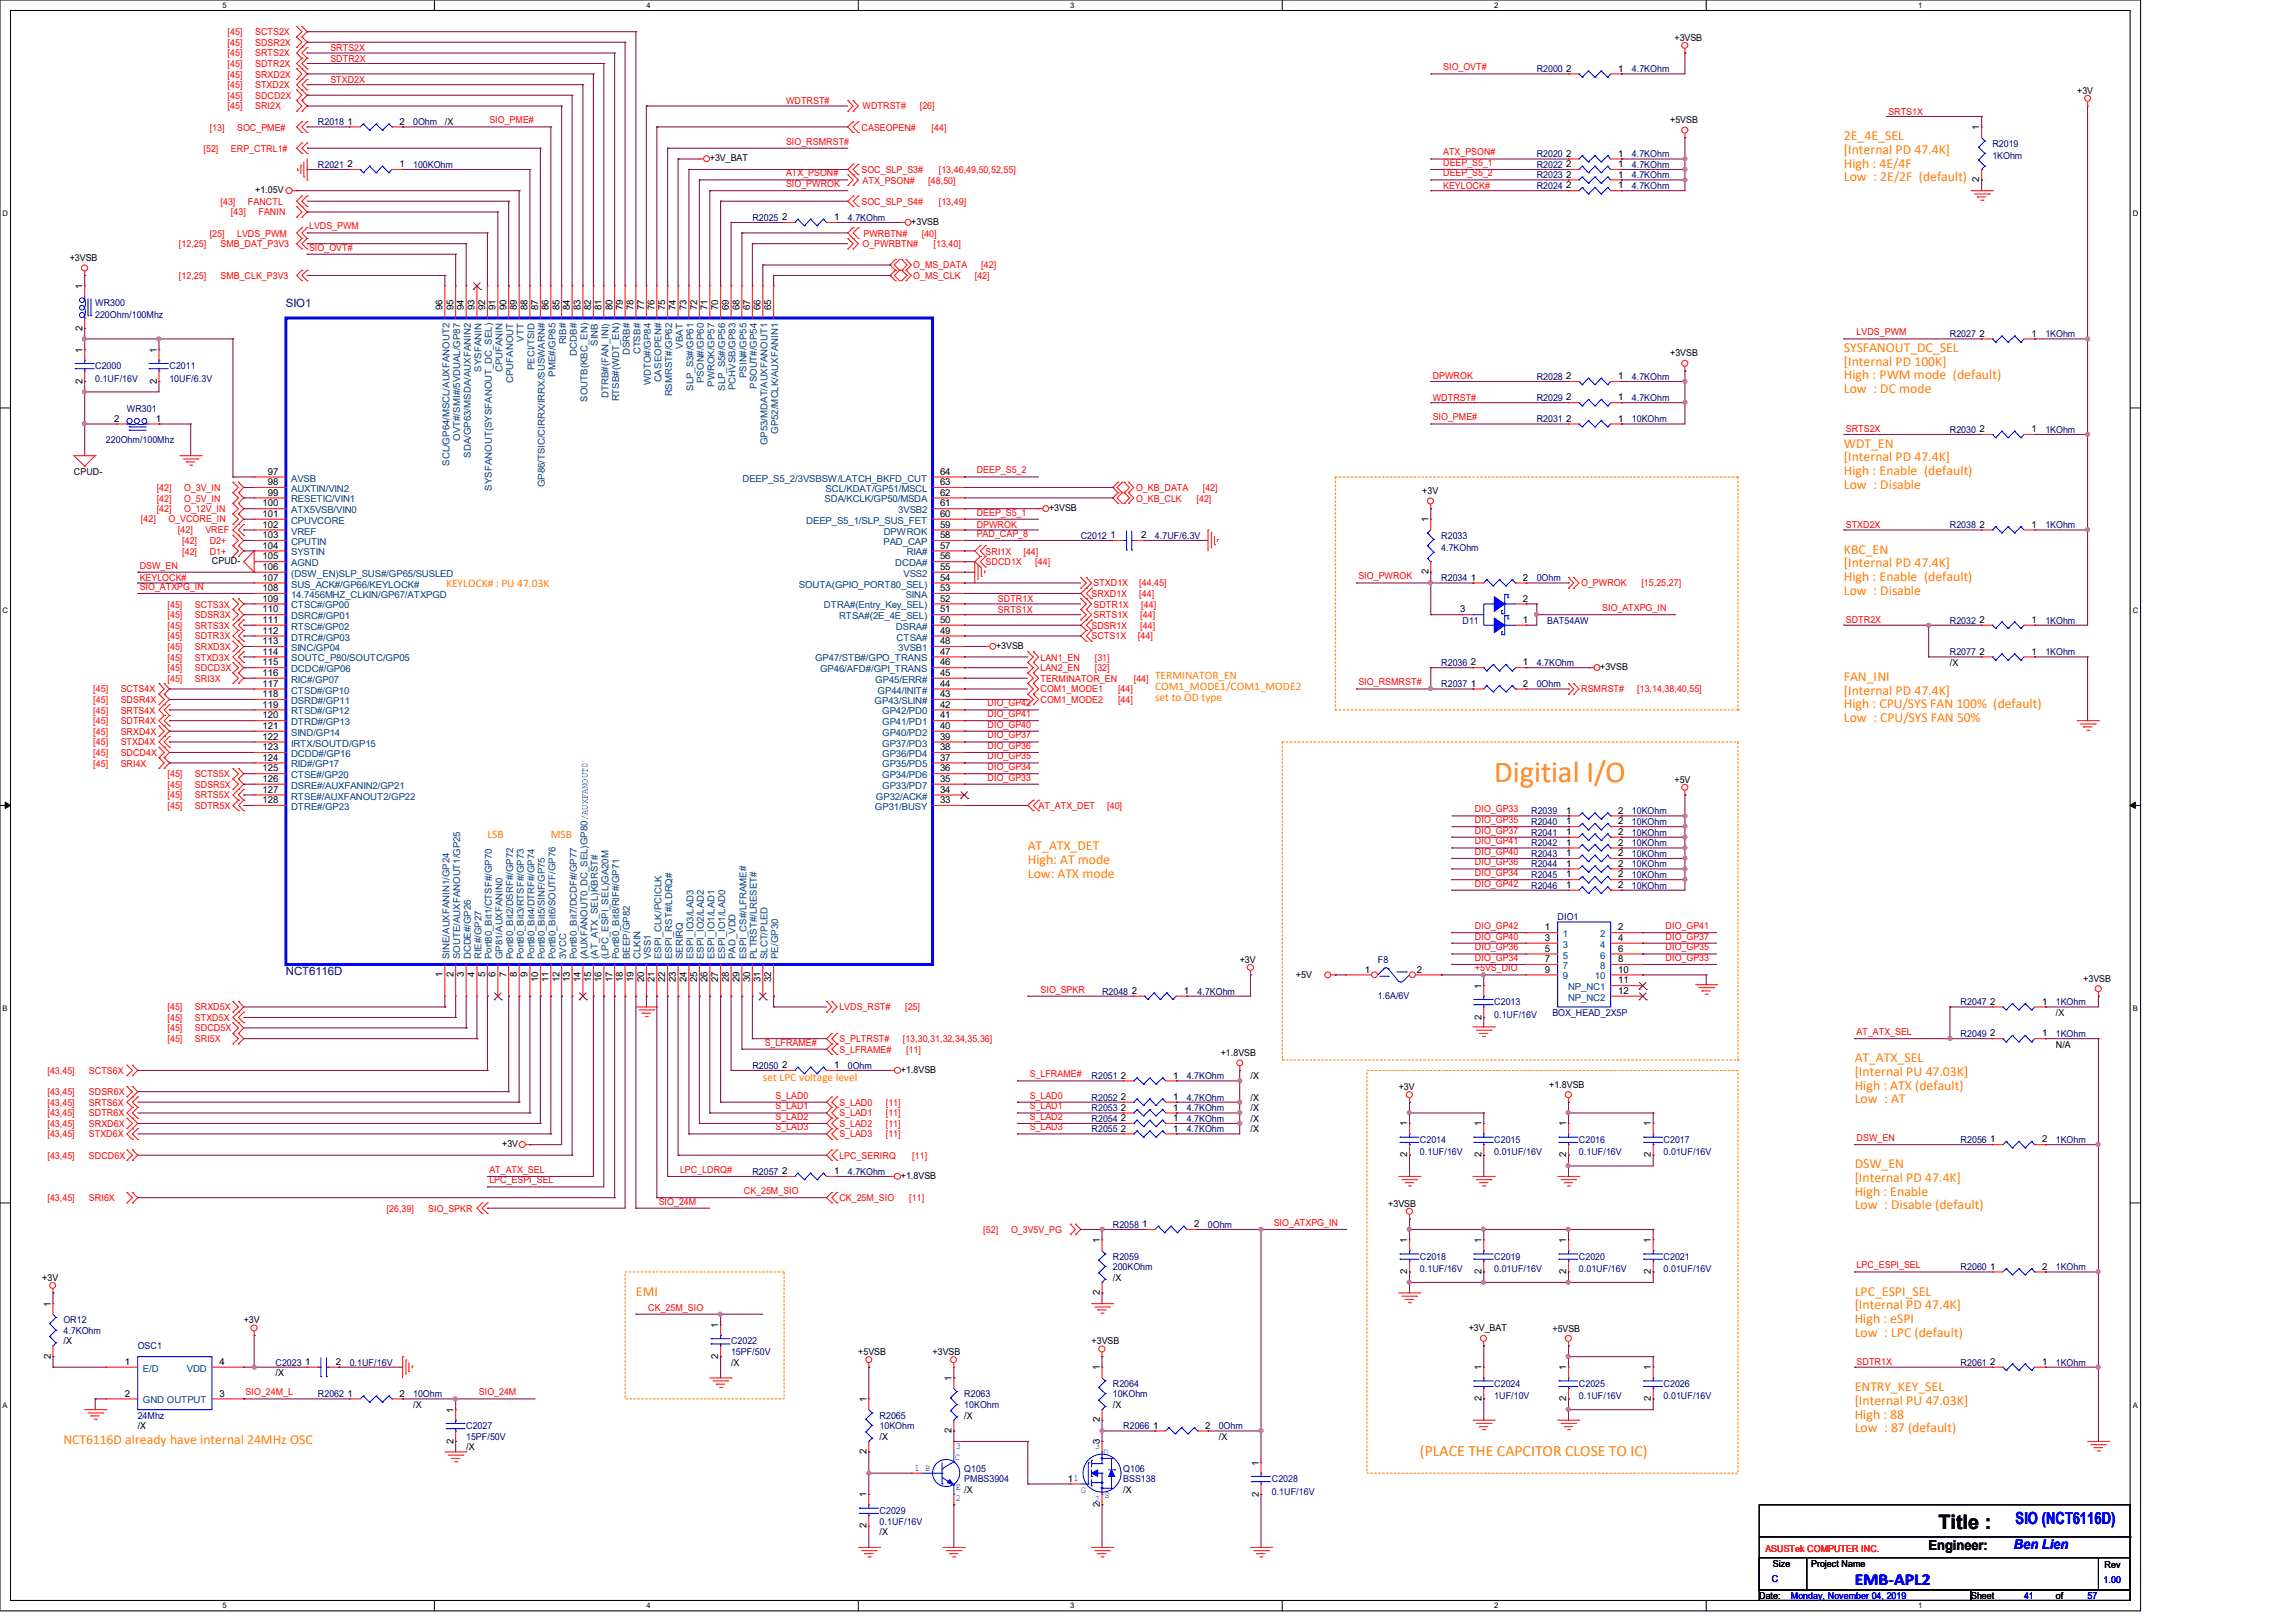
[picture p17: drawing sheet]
<svg xmlns="http://www.w3.org/2000/svg" width="297mm" height="210mm" viewBox="0 0 297 210" stroke-linecap="round" stroke-linejoin="round" font-family="sans-serif">
<defs><g id="words">
<text font-size="3.9" fill="#ff8000" x="193.4" y="101.1">Digitial I/O</text>
<text font-size="2.6" x="250.9" y="197.9">Title :</text>
<g font-size="2.2" fill="#00f">
<text x="260.9" y="197.2">SIO (NCT6116D)</text>
<text x="240" y="205.1">EMB-APL2</text>
</g>
<text font-size="2" fill="#ff8000" x="183.8" y="188.5">(PLACE THE CAPCITOR CLOSE TO IC)</text>
<g font-size="1.8" fill="#ff8000">
<text x="238.6" y="18.1">2E_4E_SEL</text>
<text x="238.6" y="19.9">[Internal PD 47.4K]</text>
<text x="238.6" y="21.7">High : 4E/4F</text>
<text x="238.6" y="23.5">Low : 2E/2F (default)</text>
<text x="238.6" y="45.6">SYSFANOUT_DC_SEL</text>
<text x="238.6" y="47.3">[Internal PD 100K]</text>
<text x="238.6" y="49.1">High : PWM mode (default)</text>
<text x="238.6" y="50.9">Low : DC mode</text>
<text x="238.6" y="57.9">WDT_EN</text>
<text x="238.6" y="59.7">[Internal PD 47.4K]</text>
<text x="238.6" y="61.5">High : Enable (default)</text>
<text x="238.6" y="63.2">Low : Disable</text>
<text x="238.6" y="71.6">KBC_EN</text>
<text x="238.6" y="73.4">[Internal PD 47.4K]</text>
<text x="238.6" y="75.2">High : Enable (default)</text>
<text x="238.6" y="77">Low : Disable</text>
<text x="238.6" y="88.1">FAN_INI</text>
<text x="238.6" y="89.9">[Internal PD 47.4K]</text>
<text x="238.6" y="91.7">High : CPU/SYS FAN 100% (default)</text>
<text x="238.6" y="93.4">Low : CPU/SYS FAN 50%</text>
<text x="133" y="110">AT_ATX_DET</text>
<text x="133" y="111.8">High: AT mode</text>
<text x="133" y="113.6">Low: ATX mode</text>
<text x="240" y="137.5">AT_ATX_SEL</text>
<text x="240" y="139.2">[Internal PU 47.03K]</text>
<text x="240" y="141">High : ATX (default)</text>
<text x="240" y="142.8">Low : AT</text>
<text x="240" y="151.2">DSW_EN</text>
<text x="240" y="153">[Internal PD 47.4K]</text>
<text x="240" y="154.7">High : Enable</text>
<text x="240" y="156.5">Low : Disable (default)</text>
<text x="82.3" y="167.6">EMI</text>
<text x="240" y="167.6">LPC_ESPI_SEL</text>
<text x="240" y="169.4">[Internal PD 47.4K]</text>
<text x="240" y="171.2">High : eSPI</text>
<text x="240" y="173">Low : LPC (default)</text>
<text x="240" y="180">ENTRY_KEY_SEL</text>
<text x="240" y="181.8">[Internal PU 47.03K]</text>
<text x="240" y="183.6">High : 88</text>
<text x="240" y="185.3">Low : 87 (default)</text>
<text x="8.2" y="186.9">NCT6116D already have internal 24MHz OSC</text>
</g>
<text font-size="1.8" x="249.6" y="200.5">Engineer:</text>
<text font-size="1.8" fill="#00f" x="260.6" y="200.5">Ben Lien</text>
<g font-size="1.5" fill="#000080">
<text x="37" y="39.8">SIO1</text>
<text x="37" y="126.2">NCT6116D</text>
</g>
<g font-size="1.5" fill="#ff8000">
<text x="57.7" y="76">KEYLOCK# : PU 47.03K</text>
<text x="149.5" y="87.8">TERMINATOR_EN</text>
<text x="149.5" y="89.3">COM1_MODE1/COM1_MODE2</text>
<text x="149.5" y="90.8">set to OD type</text>
<text x="63.1" y="108.4">LSB</text>
<text x="71.3" y="108.4">MSB</text>
<text x="98.7" y="139.9">set LPC voltage level</text>
</g>
<g font-size="1.2" fill="#f00">
<text x="29.5" y="4.6">[45]</text>
<text x="29.5" y="5.9">[45]</text>
<text x="33" y="4.6">SCTS2X</text>
<text x="33" y="5.9">SDSR2X</text>
<text x="29.5" y="7.3">[45]</text>
<text x="29.5" y="8.7">[45]</text>
<text x="29.5" y="10">[45]</text>
<text x="29.5" y="11.4">[45]</text>
<text x="33" y="7.3">SRTS2X</text>
<text x="33" y="8.7">SDTR2X</text>
<text x="33" y="10">SRXD2X</text>
<text x="33" y="11.4">STXD2X</text>
<text x="42.8" y="6.6">SRTS2X</text>
<text x="42.8" y="8">SDTR2X</text>
<text x="42.8" y="10.7">STXD2X</text>
<text x="186.8" y="9.1">SIO_OVT#</text>
<text x="27.1" y="16.9">[13]</text>
<text x="29.5" y="12.8">[45]</text>
<text x="29.5" y="14.1">[45]</text>
<text x="30.7" y="16.9">SOC_PME#</text>
<text x="33" y="12.8">SDCD2X</text>
<text x="33" y="14.1">SRI2X</text>
<text x="63.3" y="16">SIO_PME#</text>
<text x="101.7" y="13.5">WDTRST#</text>
<text x="111.5" y="16.9">CASEOPEN#</text>
<text x="111.6" y="14.1">WDTRST#</text>
<text x="119" y="14.1">[26]</text>
<text x="120.6" y="16.9">[44]</text>
<text x="244.4" y="14.8">SRTS1X</text>
<text x="26.3" y="19.6">[52]</text>
<text x="29.9" y="19.6">ERP_CTRL1#</text>
<text x="101.7" y="22.8">ATX_PSON#</text>
<text x="101.7" y="18.7">SIO_RSMRST#</text>
<text x="111.5" y="22.4">SOC_SLP_S3#</text>
<text x="111.6" y="23.7">ATX_PSON#</text>
<text x="120.1" y="23.7">[48,50]</text>
<text x="121.5" y="22.4">[13,46,49,50,52,55]</text>
<text x="186.8" y="20.1">ATX_PSON#</text>
<text x="186.8" y="21.5">DEEP_S5_1</text>
<text x="186.8" y="22.8">DEEP_S5_2</text>
<text x="28.5" y="26.5">[43]</text>
<text x="29.9" y="27.9">[43]</text>
<text x="32.1" y="26.5">FANCTL</text>
<text x="33.4" y="27.9">FANIN</text>
<text x="40" y="29.7">LVDS_PWM</text>
<text x="101.7" y="24.2">SIO_PWROK</text>
<text x="111.5" y="26.5">SOC_SLP_S4#</text>
<text x="121.5" y="26.5">[13,49]</text>
<text x="186.8" y="24.4">KEYLOCK#</text>
<text x="23.2" y="32">[12,25]</text>
<text x="27.1" y="30.6">[25]</text>
<text x="28.5" y="32">SMB_DAT_P3V3</text>
<text x="30.7" y="30.6">LVDS_PWM</text>
<text x="40" y="32.4">SIO_OVT#</text>
<text x="111.6" y="32">O_PWRBTN#</text>
<text x="111.8" y="30.6">PWRBTN#</text>
<text x="118.2" y="34.7">O_MS_DATA</text>
<text x="119.3" y="30.6">[40]</text>
<text x="120.8" y="32">[13,40]</text>
<text x="127" y="34.7">[42]</text>
<text x="23.2" y="36.1">[12,25]</text>
<text x="28.5" y="36.1">SMB_CLK_P3V3</text>
<text x="118.2" y="36.1">O_MS_CLK</text>
<text x="126.2" y="36.1">[42]</text>
<text x="240.3" y="43.4">LVDS_PWM</text>
<text x="185.4" y="51.9">WDTRST#</text>
<text x="185.4" y="49.1">DPWROK</text>
<text x="185.4" y="54.4">SIO_PME#</text>
<text x="238.9" y="56">SRTS2X</text>
<text x="20.3" y="63.5">[42]</text>
<text x="20.3" y="64.9">[42]</text>
<text x="23.8" y="63.5">O_3V_IN</text>
<text x="23.8" y="64.9">O_5V_IN</text>
<text x="126.4" y="61.3">DEEP_S5_2</text>
<text x="147" y="63.5">O_KB_DATA</text>
<text x="147" y="64.9">O_KB_CLK</text>
<text x="154.8" y="64.9">[42]</text>
<text x="155.7" y="63.5">[42]</text>
<text x="18.2" y="67.5">[42]</text>
<text x="20.3" y="66.3">[42]</text>
<text x="21.8" y="67.5">O_VCORE_IN</text>
<text x="23" y="69">[42]</text>
<text x="23.6" y="71.8">[42]</text>
<text x="23.6" y="70.4">[42]</text>
<text x="23.8" y="66.3">O_12V_IN</text>
<text x="26.6" y="69">VREF</text>
<text x="27.1" y="71.8">D1+</text>
<text x="27.1" y="70.4">D2+</text>
<text x="126.4" y="69.5">PAD_CAP_8</text>
<text x="126.4" y="68.3">DPWROK</text>
<text x="126.4" y="66.7">DEEP_S5_1</text>
<text x="127.5" y="71.8">SRI1X</text>
<text x="132.5" y="71.8">[44]</text>
<text x="238.9" y="68.3">STXD2X</text>
<text x="18.1" y="73.6">DSW_EN</text>
<text x="18.1" y="76.3">SIO_ATXPG_IN</text>
<text x="18.1" y="75.2">KEYLOCK#</text>
<text x="127.5" y="73.2">SDCD1X</text>
<text x="129.2" y="77.9">SDTR1X</text>
<text x="134" y="73.2">[44]</text>
<text x="141.3" y="77.3">SRXD1X</text>
<text x="141.5" y="75.9">STXD1X</text>
<text x="147.4" y="77.3">[44]</text>
<text x="147.4" y="75.9">[44,45]</text>
<text x="175.8" y="75">SIO_PWROK</text>
<text x="204.6" y="75.9">O_PWROK</text>
<text x="212.4" y="75.9">[15,25,27]</text>
<text x="21.7" y="78.6">[45]</text>
<text x="21.7" y="80">[45]</text>
<text x="21.7" y="81.4">[45]</text>
<text x="21.7" y="82.7">[45]</text>
<text x="25.2" y="78.6">SCTS3X</text>
<text x="25.2" y="80">SDSR3X</text>
<text x="25.2" y="81.4">SRTS3X</text>
<text x="25.2" y="82.7">SDTR3X</text>
<text x="129.2" y="79.3">SRTS1X</text>
<text x="141.3" y="82.7">SCTS1X</text>
<text x="141.3" y="81.4">SDSR1X</text>
<text x="141.5" y="80">SRTS1X</text>
<text x="141.5" y="78.6">SDTR1X</text>
<text x="147.3" y="82.7">[44]</text>
<text x="147.6" y="81.4">[44]</text>
<text x="147.6" y="80">[44]</text>
<text x="147.7" y="78.6">[44]</text>
<text x="207.3" y="79.1">SIO_ATXPG_IN</text>
<text x="238.9" y="80.6">SDTR2X</text>
<text x="12.1" y="89.6">[45]</text>
<text x="15.6" y="89.6">SCTS4X</text>
<text x="21.7" y="84.1">[45]</text>
<text x="21.7" y="86.9">[45]</text>
<text x="21.7" y="88.2">[45]</text>
<text x="21.7" y="85.5">[45]</text>
<text x="25.2" y="84.1">SRXD3X</text>
<text x="25.2" y="86.9">SDCD3X</text>
<text x="25.2" y="88.2">SRI3X</text>
<text x="25.2" y="85.5">STXD3X</text>
<text x="134.7" y="85.5">LAN1_EN</text>
<text x="134.7" y="86.9">LAN2_EN</text>
<text x="134.7" y="88.2">TERMINATOR_EN</text>
<text x="134.7" y="89.6">COM1_MODE1</text>
<text x="141.7" y="85.5">[31]</text>
<text x="141.7" y="86.9">[32]</text>
<text x="144.7" y="89.6">[44]</text>
<text x="146.7" y="88.2">[44]</text>
<text x="175.8" y="88.7">SIO_RSMRST#</text>
<text x="204.6" y="89.6">RSMRST#</text>
<text x="211.9" y="89.6">[13,14,38,40,55]</text>
<text x="12.1" y="91">[45]</text>
<text x="12.1" y="92.3">[45]</text>
<text x="12.1" y="93.7">[45]</text>
<text x="12.1" y="95.1">[45]</text>
<text x="15.6" y="91">SDSR4X</text>
<text x="15.6" y="92.3">SRTS4X</text>
<text x="15.6" y="93.7">SDTR4X</text>
<text x="15.6" y="95.1">SRXD4X</text>
<text x="127.8" y="95.5">DIO_GP37</text>
<text x="127.8" y="94.1">DIO_GP40</text>
<text x="127.8" y="92.8">DIO_GP41</text>
<text x="127.8" y="91.4">DIO_GP42</text>
<text x="134.7" y="91">COM1_MODE2</text>
<text x="144.7" y="91">[44]</text>
<text x="12.1" y="97.8">[45]</text>
<text x="12.1" y="99.2">[45]</text>
<text x="12.1" y="96.4">[45]</text>
<text x="15.6" y="97.8">SDCD4X</text>
<text x="15.6" y="99.2">SRI4X</text>
<text x="15.6" y="96.4">STXD4X</text>
<text x="21.7" y="100.6">[45]</text>
<text x="21.7" y="101.9">[45]</text>
<text x="25.2" y="100.6">SCTS5X</text>
<text x="25.2" y="101.9">SDSR5X</text>
<text x="127.8" y="101">DIO_GP33</text>
<text x="127.8" y="99.7">DIO_GP34</text>
<text x="127.8" y="98.3">DIO_GP35</text>
<text x="127.8" y="96.9">DIO_GP36</text>
<text x="21.7" y="103.3">[45]</text>
<text x="21.7" y="104.7">[45]</text>
<text x="25.2" y="103.3">SRTS5X</text>
<text x="25.2" y="104.7">SDTR5X</text>
<text x="134.4" y="104.7">AT_ATX_DET</text>
<text x="143.3" y="104.7">[40]</text>
<text x="190.9" y="105.1">DIO_GP33</text>
<text x="190.9" y="106.5">DIO_GP35</text>
<text x="190.9" y="107.9">DIO_GP37</text>
<text x="190.9" y="113.4">DIO_GP34</text>
<text x="190.9" y="112">DIO_GP36</text>
<text x="190.9" y="110.6">DIO_GP40</text>
<text x="190.9" y="109.3">DIO_GP41</text>
<text x="190.9" y="114.7">DIO_GP42</text>
<text x="190.9" y="125.7">+5VS_DIO</text>
<text x="190.9" y="120.2">DIO_GP42</text>
<text x="190.9" y="121.6">DIO_GP40</text>
<text x="190.9" y="123">DIO_GP36</text>
<text x="190.9" y="124.3">DIO_GP34</text>
<text x="215.6" y="120.2">DIO_GP41</text>
<text x="215.6" y="121.6">DIO_GP37</text>
<text x="215.6" y="123">DIO_GP35</text>
<text x="215.6" y="124.3">DIO_GP33</text>
<text x="21.7" y="130.7">[45]</text>
<text x="25.2" y="130.7">SRXD5X</text>
<text x="108.6" y="130.7">LVDS_RST#</text>
<text x="117.1" y="130.7">[25]</text>
<text x="134.7" y="128.4">SIO_SPKR</text>
<text x="21.7" y="133.5">[45]</text>
<text x="21.7" y="134.9">[45]</text>
<text x="21.7" y="132.1">[45]</text>
<text x="25.2" y="133.5">SDCD5X</text>
<text x="25.2" y="134.9">SRI5X</text>
<text x="25.2" y="132.1">STXD5X</text>
<text x="99" y="135.3">S_LFRAME#</text>
<text x="108.6" y="136.2">S_LFRAME#</text>
<text x="108.6" y="134.9">S_PLTRST#</text>
<text x="116.8" y="134.9">[13,30,31,32,34,35,36]</text>
<text x="117.3" y="136.2">[11]</text>
<text x="240.3" y="133.9">AT_ATX_SEL</text>
<text x="6.1" y="139">[43,45]</text>
<text x="6.1" y="141.7">[43,45]</text>
<text x="6.1" y="143.1">[43,45]</text>
<text x="11.5" y="139">SCTS6X</text>
<text x="11.5" y="141.7">SDSR6X</text>
<text x="11.5" y="143.1">SRTS6X</text>
<text x="100.4" y="142.2">S_LAD0</text>
<text x="100.4" y="143.6">S_LAD1</text>
<text x="108.6" y="143.1">S_LAD0</text>
<text x="114.6" y="143.1">[11]</text>
<text x="133.3" y="142.2">S_LAD0</text>
<text x="133.3" y="143.6">S_LAD1</text>
<text x="133.3" y="139.4">S_LFRAME#</text>
<text x="6.1" y="144.4">[43,45]</text>
<text x="6.1" y="145.8">[43,45]</text>
<text x="6.1" y="149.9">[43,45]</text>
<text x="6.1" y="147.2">[43,45]</text>
<text x="11.5" y="144.4">SDTR6X</text>
<text x="11.5" y="145.8">SRXD6X</text>
<text x="11.5" y="149.9">SDCD6X</text>
<text x="11.5" y="147.2">STXD6X</text>
<text x="100.4" y="144.9">S_LAD2</text>
<text x="100.4" y="146.3">S_LAD3</text>
<text x="108.6" y="149.9">LPC_SERIRQ</text>
<text x="108.6" y="147.2">S_LAD3</text>
<text x="108.6" y="145.8">S_LAD2</text>
<text x="108.6" y="144.4">S_LAD1</text>
<text x="114.6" y="147.2">[11]</text>
<text x="114.6" y="145.8">[11]</text>
<text x="114.6" y="144.4">[11]</text>
<text x="118.1" y="149.9">[11]</text>
<text x="133.3" y="144.9">S_LAD2</text>
<text x="133.3" y="146.3">S_LAD3</text>
<text x="240.3" y="147.7">DSW_EN</text>
<text x="6.1" y="155.4">[43,45]</text>
<text x="11.5" y="155.4">SRI6X</text>
<text x="63.3" y="153.1">LPC_ESPI_SEL</text>
<text x="63.3" y="151.8">AT_ATX_SEL</text>
<text x="85.3" y="155.9">SIO_24M</text>
<text x="88" y="151.8">LPC_LDRQ#</text>
<text x="96.3" y="154.5">CK_25M_SIO</text>
<text x="108.6" y="155.4">CK_25M_SIO</text>
<text x="117.7" y="155.4">[11]</text>
<text x="50" y="156.8">[26,39]</text>
<text x="55.4" y="156.8">SIO_SPKR</text>
<text x="127.3" y="159.6">[52]</text>
<text x="130.8" y="159.6">O_3V5V_PG</text>
<text x="164.8" y="158.6">SIO_ATXPG_IN</text>
<text x="240.3" y="164.1">LPC_ESPI_SEL</text>
<text x="83.9" y="169.6">CK_25M_SIO</text>
<text x="240.3" y="176.7">SDTR1X</text>
<text x="31.8" y="180.5">SIO_24M_L</text>
<text x="62" y="180.5">SIO_24M</text>
<text x="228.5" y="200.8">ASUSTek COMPUTER INC.</text>
</g>
<g font-size="1.2">
<text x="216.7" y="5.2">+3VSB</text>
<text x="202.7" y="9.3">2</text>
<text x="209.4" y="9.3">1</text>
<text x="45" y="16.1">1</text>
<text x="51.7" y="16.1">2</text>
<text x="57.6" y="16.2">/X</text>
<text x="216.1" y="16">+5VSB</text>
<text x="256.2" y="16.8" transform="rotate(-90 256.2 16.8)">1</text>
<text x="268.8" y="12.1">+3V</text>
<text x="45" y="21.6">2</text>
<text x="51.7" y="21.6">1</text>
<text x="91.9" y="20.9">+3V_BAT</text>
<text x="202.7" y="20.3">2</text>
<text x="202.7" y="23">2</text>
<text x="202.7" y="21.6">2</text>
<text x="209.4" y="20.3">1</text>
<text x="209.4" y="23">1</text>
<text x="209.4" y="21.6">1</text>
<text x="256.2" y="23.6" transform="rotate(-90 256.2 23.6)">2</text>
<text x="33" y="25">+1.05V</text>
<text x="101.2" y="28.5">2</text>
<text x="107.9" y="28.5">1</text>
<text x="117.9" y="29.1">+3VSB</text>
<text x="202.7" y="24.4">2</text>
<text x="209.4" y="24.4">1</text>
<text x="9" y="33.8">+3VSB</text>
<text x="10.7" y="37.4" transform="rotate(-90 10.7 37.4)">1</text>
<text x="57.3" y="40.2" transform="rotate(-90 57.3 40.2)">96</text>
<text x="58.7" y="40.2" transform="rotate(-90 58.7 40.2)">95</text>
<text x="60" y="40.2" transform="rotate(-90 60 40.2)">94</text>
<text x="61.4" y="40.2" transform="rotate(-90 61.4 40.2)">93</text>
<text x="62.8" y="40.2" transform="rotate(-90 62.8 40.2)">92</text>
<text x="64.1" y="40.2" transform="rotate(-90 64.1 40.2)">91</text>
<text x="65.5" y="40.2" transform="rotate(-90 65.5 40.2)">90</text>
<text x="66.9" y="40.2" transform="rotate(-90 66.9 40.2)">89</text>
<text x="68.3" y="40.2" transform="rotate(-90 68.3 40.2)">88</text>
<text x="69.6" y="40.2" transform="rotate(-90 69.6 40.2)">87</text>
<text x="71" y="40.2" transform="rotate(-90 71 40.2)">86</text>
<text x="72.4" y="40.2" transform="rotate(-90 72.4 40.2)">85</text>
<text x="73.7" y="40.2" transform="rotate(-90 73.7 40.2)">84</text>
<text x="75.1" y="40.2" transform="rotate(-90 75.1 40.2)">83</text>
<text x="76.5" y="40.2" transform="rotate(-90 76.5 40.2)">82</text>
<text x="77.9" y="40.2" transform="rotate(-90 77.9 40.2)">81</text>
<text x="79.2" y="40.2" transform="rotate(-90 79.2 40.2)">80</text>
<text x="80.6" y="40.2" transform="rotate(-90 80.6 40.2)">79</text>
<text x="82" y="40.2" transform="rotate(-90 82 40.2)">78</text>
<text x="83.4" y="40.2" transform="rotate(-90 83.4 40.2)">77</text>
<text x="84.7" y="40.2" transform="rotate(-90 84.7 40.2)">76</text>
<text x="86.1" y="40.2" transform="rotate(-90 86.1 40.2)">75</text>
<text x="87.5" y="40.2" transform="rotate(-90 87.5 40.2)">74</text>
<text x="88.9" y="40.2" transform="rotate(-90 88.9 40.2)">73</text>
<text x="90.2" y="40.2" transform="rotate(-90 90.2 40.2)">72</text>
<text x="91.6" y="40.2" transform="rotate(-90 91.6 40.2)">71</text>
<text x="93" y="40.2" transform="rotate(-90 93 40.2)">70</text>
<text x="94.3" y="40.2" transform="rotate(-90 94.3 40.2)">69</text>
<text x="95.7" y="40.2" transform="rotate(-90 95.7 40.2)">68</text>
<text x="97.1" y="40.2" transform="rotate(-90 97.1 40.2)">67</text>
<text x="98.4" y="40.2" transform="rotate(-90 98.4 40.2)">66</text>
<text x="99.8" y="40.2" transform="rotate(-90 99.8 40.2)">65</text>
<text x="10.7" y="45.6" transform="rotate(-90 10.7 45.6)">1</text>
<text x="10.7" y="42.8" transform="rotate(-90 10.7 42.8)">2</text>
<text x="20.3" y="45.6" transform="rotate(-90 20.3 45.6)">1</text>
<text x="216.1" y="46.1">+3VSB</text>
<text x="256.2" y="43.6">2</text>
<text x="262.9" y="43.6">1</text>
<text x="10.7" y="49.7" transform="rotate(-90 10.7 49.7)">2</text>
<text x="20.3" y="49.7" transform="rotate(-90 20.3 49.7)">2</text>
<text x="202.7" y="49.1">2</text>
<text x="202.7" y="51.8">2</text>
<text x="209.4" y="49.1">1</text>
<text x="209.4" y="51.8">1</text>
<text x="14.8" y="54.6">2</text>
<text x="20.1" y="54.6">1</text>
<text x="202.7" y="54.6">2</text>
<text x="209.4" y="54.6">1</text>
<text x="256.2" y="55.9">2</text>
<text x="262.9" y="55.9">1</text>
<text x="9.6" y="61.5">CPUD-</text>
<text x="34" y="65.5">100</text>
<text x="34.7" y="61.4">97</text>
<text x="34.7" y="62.8">98</text>
<text x="34.7" y="64.1">99</text>
<text x="121.7" y="65.5">61</text>
<text x="121.7" y="64.1">62</text>
<text x="121.7" y="62.8">63</text>
<text x="121.7" y="61.4">64</text>
<text x="184.1" y="64">+3V</text>
<text x="34" y="66.9">101</text>
<text x="34" y="68.3">102</text>
<text x="34" y="69.6">103</text>
<text x="34" y="71">104</text>
<text x="121.7" y="71">57</text>
<text x="121.7" y="69.6">58</text>
<text x="121.7" y="68.3">59</text>
<text x="121.7" y="66.9">60</text>
<text x="135.8" y="66.1">+3VSB</text>
<text x="143.7" y="69.6">1</text>
<text x="147.7" y="69.6">2</text>
<text x="184.9" y="67.6" transform="rotate(-90 184.9 67.6)">1</text>
<text x="256.2" y="68.3">2</text>
<text x="262.9" y="68.3">1</text>
<text x="27.4" y="73">CPUD-</text>
<text x="34" y="72.4">105</text>
<text x="34" y="73.7">106</text>
<text x="34" y="75.1">107</text>
<text x="34" y="76.5">108</text>
<text x="34" y="77.9">109</text>
<text x="121.7" y="77.9">52</text>
<text x="121.7" y="76.5">53</text>
<text x="121.7" y="75.1">54</text>
<text x="121.7" y="73.7">55</text>
<text x="121.7" y="72.4">56</text>
<text x="184.9" y="74.3" transform="rotate(-90 184.9 74.3)">2</text>
<text x="190.4" y="75.1">1</text>
<text x="197.1" y="77.9">2</text>
<text x="197.1" y="75.1">2</text>
<text x="34" y="79.2">110</text>
<text x="34" y="80.6">111</text>
<text x="34" y="82">112</text>
<text x="34" y="83.4">113</text>
<text x="121.7" y="83.4">48</text>
<text x="121.7" y="82">49</text>
<text x="121.7" y="80.6">50</text>
<text x="121.7" y="79.2">51</text>
<text x="128.9" y="84">+3VSB</text>
<text x="189" y="79.2">3</text>
<text x="197.1" y="80.6">1</text>
<text x="256.2" y="80.6">2</text>
<text x="262.9" y="80.6">1</text>
<text x="34" y="84.7">114</text>
<text x="34" y="86.1">115</text>
<text x="34" y="87.5">116</text>
<text x="34" y="88.9">117</text>
<text x="121.7" y="88.9">44</text>
<text x="121.7" y="87.5">45</text>
<text x="121.7" y="86.1">46</text>
<text x="121.7" y="84.7">47</text>
<text x="190.4" y="88.9">1</text>
<text x="190.4" y="86.1">2</text>
<text x="197.1" y="88.9">2</text>
<text x="197.1" y="86.1">1</text>
<text x="207.1" y="86.7">+3VSB</text>
<text x="252.3" y="86.1">/X</text>
<text x="256.2" y="84.7">2</text>
<text x="262.9" y="84.7">1</text>
<text x="34" y="90.2">118</text>
<text x="34" y="91.6">119</text>
<text x="34" y="93">120</text>
<text x="34" y="94.3">121</text>
<text x="34" y="95.7">122</text>
<text x="121.7" y="95.7">39</text>
<text x="121.7" y="94.3">40</text>
<text x="121.7" y="93">41</text>
<text x="121.7" y="91.6">42</text>
<text x="121.7" y="90.2">43</text>
<text x="34" y="97.1">123</text>
<text x="34" y="98.4">124</text>
<text x="34" y="99.8">125</text>
<text x="34" y="101.2">126</text>
<text x="121.7" y="101.2">35</text>
<text x="121.7" y="99.8">36</text>
<text x="121.7" y="98.4">37</text>
<text x="121.7" y="97.1">38</text>
<text x="216.7" y="101.3">+5V</text>
<text x="34" y="102.6">127</text>
<text x="34" y="103.9">128</text>
<text x="121.7" y="103.9">33</text>
<text x="121.7" y="102.6">34</text>
<text x="202.7" y="106.7">1</text>
<text x="202.7" y="105.3">1</text>
<text x="209.4" y="106.7">2</text>
<text x="209.4" y="105.3">2</text>
<text x="202.7" y="112.1">1</text>
<text x="202.7" y="113.5">1</text>
<text x="202.7" y="110.8">1</text>
<text x="202.7" y="108">1</text>
<text x="202.7" y="109.4">1</text>
<text x="209.4" y="112.1">2</text>
<text x="209.4" y="113.5">2</text>
<text x="209.4" y="110.8">2</text>
<text x="209.4" y="108">2</text>
<text x="209.4" y="109.4">2</text>
<text x="202.7" y="114.9">1</text>
<text x="209.4" y="114.9">2</text>
<text x="160.4" y="124.6">+3V</text>
<text x="176.7" y="125.9">1</text>
<text x="183.4" y="125.9">2</text>
<text x="199.9" y="120.4">1</text>
<text x="199.9" y="121.7">3</text>
<text x="199.9" y="123.1">5</text>
<text x="199.9" y="124.5">7</text>
<text x="199.9" y="125.9">9</text>
<text x="209.4" y="120.4">2</text>
<text x="209.4" y="121.7">4</text>
<text x="209.4" y="123.1">6</text>
<text x="209.4" y="124.5">8</text>
<text x="209.4" y="125.9">10</text>
<text x="57.3" y="126.4" transform="rotate(-90 57.3 126.4)">1</text>
<text x="58.7" y="126.4" transform="rotate(-90 58.7 126.4)">2</text>
<text x="60" y="126.4" transform="rotate(-90 60 126.4)">3</text>
<text x="61.4" y="126.4" transform="rotate(-90 61.4 126.4)">4</text>
<text x="62.8" y="126.4" transform="rotate(-90 62.8 126.4)">5</text>
<text x="64.1" y="126.4" transform="rotate(-90 64.1 126.4)">6</text>
<text x="65.5" y="126.4" transform="rotate(-90 65.5 126.4)">7</text>
<text x="66.9" y="126.4" transform="rotate(-90 66.9 126.4)">8</text>
<text x="68.3" y="126.4" transform="rotate(-90 68.3 126.4)">9</text>
<text x="69.6" y="127.1" transform="rotate(-90 69.6 127.1)">10</text>
<text x="71" y="127.1" transform="rotate(-90 71 127.1)">11</text>
<text x="72.4" y="127.1" transform="rotate(-90 72.4 127.1)">12</text>
<text x="73.7" y="127.1" transform="rotate(-90 73.7 127.1)">13</text>
<text x="75.1" y="127.1" transform="rotate(-90 75.1 127.1)">14</text>
<text x="76.5" y="127.1" transform="rotate(-90 76.5 127.1)">15</text>
<text x="77.9" y="127.1" transform="rotate(-90 77.9 127.1)">16</text>
<text x="79.2" y="127.1" transform="rotate(-90 79.2 127.1)">17</text>
<text x="80.6" y="127.1" transform="rotate(-90 80.6 127.1)">18</text>
<text x="82" y="127.1" transform="rotate(-90 82 127.1)">19</text>
<text x="83.4" y="127.1" transform="rotate(-90 83.4 127.1)">20</text>
<text x="84.7" y="127.1" transform="rotate(-90 84.7 127.1)">21</text>
<text x="86.1" y="127.1" transform="rotate(-90 86.1 127.1)">22</text>
<text x="87.5" y="127.1" transform="rotate(-90 87.5 127.1)">23</text>
<text x="88.9" y="127.1" transform="rotate(-90 88.9 127.1)">24</text>
<text x="90.2" y="127.1" transform="rotate(-90 90.2 127.1)">25</text>
<text x="91.6" y="127.1" transform="rotate(-90 91.6 127.1)">26</text>
<text x="93" y="127.1" transform="rotate(-90 93 127.1)">27</text>
<text x="94.3" y="127.1" transform="rotate(-90 94.3 127.1)">28</text>
<text x="95.7" y="127.1" transform="rotate(-90 95.7 127.1)">29</text>
<text x="97.1" y="127.1" transform="rotate(-90 97.1 127.1)">30</text>
<text x="98.4" y="127.1" transform="rotate(-90 98.4 127.1)">31</text>
<text x="99.8" y="127.1" transform="rotate(-90 99.8 127.1)">32</text>
<text x="146.5" y="128.6">2</text>
<text x="153.2" y="128.6">1</text>
<text x="167.7" y="126.5">+5V</text>
<text x="191.7" y="131.9" transform="rotate(-90 191.7 131.9)">2</text>
<text x="191.7" y="127.9" transform="rotate(-90 191.7 127.9)">1</text>
<text x="209.4" y="127.3">11</text>
<text x="209.4" y="128.6">12</text>
<text x="257.5" y="130">2</text>
<text x="264.3" y="130">1</text>
<text x="266.1" y="131.4">/X</text>
<text x="269.6" y="127">+3VSB</text>
<text x="158" y="136.7">+1.8VSB</text>
<text x="257.5" y="134.1">2</text>
<text x="264.3" y="134.1">1</text>
<text x="266.1" y="135.5">N/A</text>
<text x="101.2" y="138.2">2</text>
<text x="107.9" y="138.2">1</text>
<text x="116.6" y="138.9">+1.8VSB</text>
<text x="145.1" y="139.6">2</text>
<text x="145.1" y="143.7">2</text>
<text x="145.1" y="142.3">2</text>
<text x="151.8" y="139.6">1</text>
<text x="151.8" y="143.7">1</text>
<text x="151.8" y="142.3">1</text>
<text x="161.8" y="139.7">/X</text>
<text x="161.8" y="143.8">/X</text>
<text x="161.8" y="142.4">/X</text>
<text x="181" y="141">+3V</text>
<text x="200.5" y="140.8">+1.8VSB</text>
<text x="65" y="148.4">+3V</text>
<text x="145.1" y="145.1">2</text>
<text x="145.1" y="146.4">2</text>
<text x="151.8" y="145.1">1</text>
<text x="151.8" y="146.4">1</text>
<text x="161.8" y="145.2">/X</text>
<text x="161.8" y="146.5">/X</text>
<text x="182.1" y="149.8" transform="rotate(-90 182.1 149.8)">2</text>
<text x="182.1" y="145.7" transform="rotate(-90 182.1 145.7)">1</text>
<text x="191.7" y="149.8" transform="rotate(-90 191.7 149.8)">2</text>
<text x="191.7" y="145.7" transform="rotate(-90 191.7 145.7)">1</text>
<text x="202.7" y="149.8" transform="rotate(-90 202.7 149.8)">2</text>
<text x="202.7" y="145.7" transform="rotate(-90 202.7 145.7)">1</text>
<text x="213.7" y="149.8" transform="rotate(-90 213.7 149.8)">2</text>
<text x="213.7" y="145.7" transform="rotate(-90 213.7 145.7)">1</text>
<text x="257.5" y="147.8">1</text>
<text x="264.3" y="147.8">2</text>
<text x="101.2" y="151.9">2</text>
<text x="107.9" y="151.9">1</text>
<text x="116.6" y="152.6">+1.8VSB</text>
<text x="142.3" y="160.9" transform="rotate(-90 142.3 160.9)">1</text>
<text x="147.8" y="158.8">1</text>
<text x="154.6" y="158.8">2</text>
<text x="179.7" y="156.1">+3VSB</text>
<text x="182.1" y="160.9" transform="rotate(-90 182.1 160.9)">1</text>
<text x="191.7" y="160.9" transform="rotate(-90 191.7 160.9)">1</text>
<text x="202.7" y="160.9" transform="rotate(-90 202.7 160.9)">1</text>
<text x="213.7" y="160.9" transform="rotate(-90 213.7 160.9)">1</text>
<text x="5.5" y="165.7">+3V</text>
<text x="142.3" y="167.6" transform="rotate(-90 142.3 167.6)">2</text>
<text x="144" y="165.7">/X</text>
<text x="182.1" y="164.8" transform="rotate(-90 182.1 164.8)">2</text>
<text x="191.7" y="164.8" transform="rotate(-90 191.7 164.8)">2</text>
<text x="202.7" y="164.8" transform="rotate(-90 202.7 164.8)">2</text>
<text x="213.7" y="164.8" transform="rotate(-90 213.7 164.8)">2</text>
<text x="257.5" y="164.3">1</text>
<text x="264.3" y="164.3">2</text>
<text x="6.6" y="169.1" transform="rotate(-90 6.6 169.1)">1</text>
<text x="8.2" y="173.9">/X</text>
<text x="31.5" y="171.2">+3V</text>
<text x="93" y="171.8" transform="rotate(-90 93 171.8)">1</text>
<text x="141.3" y="173.9">+3VSB</text>
<text x="190.1" y="172.3">+3V_BAT</text>
<text x="200.9" y="172.4">+5VSB</text>
<text x="6.6" y="175.8" transform="rotate(-90 6.6 175.8)">2</text>
<text x="16.2" y="176.6">1</text>
<text x="28.4" y="176.6">4</text>
<text x="35.6" y="178.1">/X</text>
<text x="39.5" y="176.6">1</text>
<text x="43.5" y="176.6">2</text>
<text x="93" y="175.8" transform="rotate(-90 93 175.8)">2</text>
<text x="94.6" y="176.7">/X</text>
<text x="111.1" y="175.3">+5VSB</text>
<text x="120.7" y="175.3">+3VSB</text>
<text x="123.1" y="178.7" transform="rotate(-90 123.1 178.7)">1</text>
<text x="142.3" y="177.3" transform="rotate(-90 142.3 177.3)">1</text>
<text x="191.7" y="177.3" transform="rotate(-90 191.7 177.3)">1</text>
<text x="202.7" y="177.3" transform="rotate(-90 202.7 177.3)">1</text>
<text x="213.7" y="177.3" transform="rotate(-90 213.7 177.3)">1</text>
<text x="257.5" y="176.6">2</text>
<text x="264.3" y="176.6">1</text>
<text x="16.2" y="180.7">2</text>
<text x="17.8" y="184.9">/X</text>
<text x="28.4" y="180.7">3</text>
<text x="45" y="180.7">1</text>
<text x="51.7" y="180.7">2</text>
<text x="53.5" y="182.2">/X</text>
<text x="58.7" y="182.8" transform="rotate(-90 58.7 182.8)">1</text>
<text x="112.1" y="181.4" transform="rotate(-90 112.1 181.4)">1</text>
<text x="123.1" y="185.4" transform="rotate(-90 123.1 185.4)">2</text>
<text x="124.8" y="183.6">/X</text>
<text x="142.3" y="184.1" transform="rotate(-90 142.3 184.1)">2</text>
<text x="144" y="182.2">/X</text>
<text x="149.2" y="184.9">1</text>
<text x="156" y="184.9">2</text>
<text x="191.7" y="181.3" transform="rotate(-90 191.7 181.3)">2</text>
<text x="202.7" y="181.3" transform="rotate(-90 202.7 181.3)">2</text>
<text x="213.7" y="181.3" transform="rotate(-90 213.7 181.3)">2</text>
<text x="58.7" y="186.8" transform="rotate(-90 58.7 186.8)">2</text>
<text x="60.3" y="187.7">/X</text>
<text x="112.1" y="188.2" transform="rotate(-90 112.1 188.2)">2</text>
<text x="113.8" y="186.3">/X</text>
<text x="138.2" y="191.7">11</text>
<text x="142.3" y="186.9" transform="rotate(-90 142.3 186.9)">3</text>
<text x="157.7" y="186.3">/X</text>
<text x="162.9" y="189.6" transform="rotate(-90 162.9 189.6)">1</text>
<text x="112.1" y="197.8" transform="rotate(-90 112.1 197.8)">2</text>
<text x="112.1" y="193.8" transform="rotate(-90 112.1 193.8)">1</text>
<text x="142.3" y="195" transform="rotate(-90 142.3 195)">2</text>
<text x="145.4" y="193.2">/X</text>
<text x="162.9" y="193.7" transform="rotate(-90 162.9 193.7)">2</text>
<text x="113.8" y="198.6">/X</text>
<text x="229.4" y="202.7">Size</text>
<text x="234.4" y="202.7">Project Name</text>
<text x="272.4" y="202.9">Rev</text>
<text x="227.7" y="206.9">Date:</text>
<text x="255.1" y="206.9">Sheet</text>
<text x="266.1" y="206.9">of</text>
</g>
<g font-size="1.2" fill="#000080">
<text x="198.9" y="9.4">R2000</text>
<text x="211.2" y="9.4">4.7KOhm</text>
<text x="41.1" y="16.2">R2018</text>
<text x="53.5" y="16.2">0Ohm</text>
<text x="41.1" y="21.7">R2021</text>
<text x="53.5" y="21.7">100KOhm</text>
<text x="198.9" y="20.3">R2020</text>
<text x="198.9" y="23.1">R2023</text>
<text x="198.9" y="21.7">R2022</text>
<text x="211.2" y="20.3">4.7KOhm</text>
<text x="211.2" y="23.1">4.7KOhm</text>
<text x="211.2" y="21.7">4.7KOhm</text>
<text x="257.8" y="19">R2019</text>
<text x="257.8" y="20.6">1KOhm</text>
<text x="97.4" y="28.6">R2025</text>
<text x="109.7" y="28.6">4.7KOhm</text>
<text x="198.9" y="24.4">R2024</text>
<text x="211.2" y="24.4">4.7KOhm</text>
<text x="12.3" y="39.5">WR300</text>
<text x="12.3" y="41.2">220Ohm/100Mhz</text>
<text x="12.3" y="47.8">C2000</text>
<text x="21.9" y="47.8">C2011</text>
<text x="252.3" y="43.6">R2027</text>
<text x="264.7" y="43.6">1KOhm</text>
<text x="12.3" y="49.4">0.1UF/16V</text>
<text x="16.4" y="53.3">WR301</text>
<text x="21.9" y="49.4">10UF/6.3V</text>
<text x="198.9" y="49.1">R2028</text>
<text x="198.9" y="51.9">R2029</text>
<text x="211.2" y="49.1">4.7KOhm</text>
<text x="211.2" y="51.9">4.7KOhm</text>
<text x="13.7" y="57.4">220Ohm/100Mhz</text>
<text x="198.9" y="54.6">R2031</text>
<text x="211.2" y="54.6">10KOhm</text>
<text x="252.3" y="56">R2030</text>
<text x="264.7" y="56">1KOhm</text>
<text x="139.9" y="69.7">C2012</text>
<text x="149.5" y="69.7">4.7UF/6.3V</text>
<text x="186.5" y="69.7">R2033</text>
<text x="186.5" y="71.3">4.7KOhm</text>
<text x="252.3" y="68.3">R2038</text>
<text x="264.7" y="68.3">1KOhm</text>
<text x="186.5" y="75.2">R2034</text>
<text x="198.9" y="75.2">0Ohm</text>
<text x="189.3" y="80.7">D11</text>
<text x="200.2" y="80.7">BAT54AW</text>
<text x="252.3" y="80.7">R2032</text>
<text x="264.7" y="80.7">1KOhm</text>
<text x="186.5" y="88.9">R2037</text>
<text x="186.5" y="86.1">R2036</text>
<text x="198.9" y="88.9">0Ohm</text>
<text x="198.9" y="86.1">4.7KOhm</text>
<text x="252.3" y="84.8">R2077</text>
<text x="264.7" y="84.8">1KOhm</text>
<text x="198.2" y="106.7">R2040</text>
<text x="198.2" y="105.4">R2039</text>
<text x="211.2" y="106.7">10KOhm</text>
<text x="211.2" y="105.4">10KOhm</text>
<text x="198.2" y="112.2">R2044</text>
<text x="198.2" y="113.6">R2045</text>
<text x="198.2" y="110.9">R2043</text>
<text x="198.2" y="108.1">R2041</text>
<text x="198.2" y="109.5">R2042</text>
<text x="211.2" y="112.2">10KOhm</text>
<text x="211.2" y="113.6">10KOhm</text>
<text x="211.2" y="110.9">10KOhm</text>
<text x="211.2" y="108.1">10KOhm</text>
<text x="211.2" y="109.5">10KOhm</text>
<text x="198.2" y="115">R2046</text>
<text x="201.6" y="119.1">DIO1</text>
<text x="211.2" y="115">10KOhm</text>
<text x="178.3" y="124.6">F8</text>
<text x="142.6" y="128.7">R2048</text>
<text x="155" y="128.7">4.7KOhm</text>
<text x="178.3" y="129.2">1.6A/6V</text>
<text x="193.4" y="130">C2013</text>
<text x="193.4" y="131.7">0.1UF/16V</text>
<text x="200.9" y="131.4">BOX_HEAD_2X5P</text>
<text x="253.7" y="130">R2047</text>
<text x="266.1" y="130">1KOhm</text>
<text x="253.7" y="134.2">R2049</text>
<text x="266.1" y="134.2">1KOhm</text>
<text x="97.4" y="138.3">R2050</text>
<text x="109.7" y="138.3">0Ohm</text>
<text x="141.3" y="139.7">R2051</text>
<text x="141.3" y="143.8">R2053</text>
<text x="141.3" y="142.4">R2052</text>
<text x="153.6" y="139.7">4.7KOhm</text>
<text x="153.6" y="143.8">4.7KOhm</text>
<text x="153.6" y="142.4">4.7KOhm</text>
<text x="141.3" y="145.2">R2054</text>
<text x="141.3" y="146.5">R2055</text>
<text x="153.6" y="145.2">4.7KOhm</text>
<text x="153.6" y="146.5">4.7KOhm</text>
<text x="183.8" y="147.9">C2014</text>
<text x="183.8" y="149.5">0.1UF/16V</text>
<text x="193.4" y="147.9">C2015</text>
<text x="193.4" y="149.5">0.01UF/16V</text>
<text x="204.3" y="147.9">C2016</text>
<text x="204.3" y="149.5">0.1UF/16V</text>
<text x="215.3" y="147.9">C2017</text>
<text x="215.3" y="149.5">0.01UF/16V</text>
<text x="253.7" y="147.9">R2056</text>
<text x="266.1" y="147.9">1KOhm</text>
<text x="97.4" y="152">R2057</text>
<text x="109.7" y="152">4.7KOhm</text>
<text x="144" y="158.9">R2058</text>
<text x="156.3" y="158.9">0Ohm</text>
<text x="144" y="163">R2059</text>
<text x="144" y="164.3">200KOhm</text>
<text x="183.8" y="163">C2018</text>
<text x="183.8" y="164.6">0.1UF/16V</text>
<text x="193.4" y="163">C2019</text>
<text x="193.4" y="164.6">0.01UF/16V</text>
<text x="204.3" y="163">C2020</text>
<text x="204.3" y="164.6">0.01UF/16V</text>
<text x="215.3" y="163">C2021</text>
<text x="215.3" y="164.6">0.01UF/16V</text>
<text x="253.7" y="164.3">R2060</text>
<text x="266.1" y="164.3">1KOhm</text>
<text x="8.2" y="171.2">OR12</text>
<text x="8.2" y="172.6">4.7KOhm</text>
<text x="94.6" y="173.9">C2022</text>
<text x="17.8" y="174.6">OSC1</text>
<text x="35.6" y="176.7">C2023</text>
<text x="45.3" y="176.7">0.1UF/16V</text>
<text x="94.6" y="175.3">15PF/50V</text>
<text x="144" y="179.4">R2064</text>
<text x="193.4" y="179.4">C2024</text>
<text x="204.3" y="179.4">C2025</text>
<text x="215.3" y="179.4">C2026</text>
<text x="253.7" y="176.7">R2061</text>
<text x="266.1" y="176.7">1KOhm</text>
<text x="17.8" y="183.6">24Mhz</text>
<text x="41.1" y="180.8">R2062</text>
<text x="53.5" y="180.8">10Ohm</text>
<text x="60.3" y="184.9">C2027</text>
<text x="113.8" y="183.6">R2065</text>
<text x="113.8" y="184.9">10KOhm</text>
<text x="124.8" y="180.8">R2063</text>
<text x="124.8" y="182.2">10KOhm</text>
<text x="144" y="180.8">10KOhm</text>
<text x="145.4" y="184.9">R2066</text>
<text x="157.7" y="184.9">0Ohm</text>
<text x="193.4" y="181.1">1UF/10V</text>
<text x="204.3" y="181.1">0.1UF/16V</text>
<text x="215.3" y="181.1">0.01UF/16V</text>
<text x="60.3" y="186.3">15PF/50V</text>
<text x="124.8" y="190.4">Q105</text>
<text x="124.8" y="191.8">PMBS3904</text>
<text x="145.4" y="190.4">Q106</text>
<text x="145.4" y="191.8">BSS138</text>
<text x="164.6" y="191.8">C2028</text>
<text x="113.8" y="195.9">C2029</text>
<text x="113.8" y="197.3">0.1UF/16V</text>
<text x="164.6" y="193.4">0.1UF/16V</text>
</g>
<g font-size="1.2" fill="#004080">
<text x="67.8" y="44.2" transform="rotate(-90 67.8 44.2)">VTT</text>
<text x="69.2" y="47.9" transform="rotate(-90 69.2 47.9)">PECI/TSID</text>
<text x="73.3" y="44.6" transform="rotate(-90 73.3 44.6)">RIB#</text>
<text x="74.6" y="46" transform="rotate(-90 74.6 46)">DCDB#</text>
<text x="77.4" y="44.7" transform="rotate(-90 77.4 44.7)">SINB</text>
<text x="81.5" y="46" transform="rotate(-90 81.5 46)">DSRB#</text>
<text x="82.9" y="45.8" transform="rotate(-90 82.9 45.8)">CTSB#</text>
<text x="88.3" y="45.1" transform="rotate(-90 88.3 45.1)">VBAT</text>
<text x="62.3" y="48.1" transform="rotate(-90 62.3 48.1)">SYSFANIN</text>
<text x="65" y="48.2" transform="rotate(-90 65 48.2)">CPUFANIN</text>
<text x="66.4" y="49.6" transform="rotate(-90 66.4 49.6)">CPUFANOUT</text>
<text x="71.9" y="48.8" transform="rotate(-90 71.9 48.8)">PME#/GP85</text>
<text x="76" y="52" transform="rotate(-90 76 52)">SOUTB(KBC_EN)</text>
<text x="78.7" y="51.5" transform="rotate(-90 78.7 51.5)">DTRB#(FAN_INI)</text>
<text x="80.1" y="51.9" transform="rotate(-90 80.1 51.9)">RTSB#(WDT_EN)</text>
<text x="84.2" y="49.8" transform="rotate(-90 84.2 49.8)">WDTO#/GP84</text>
<text x="85.6" y="49.5" transform="rotate(-90 85.6 49.5)">CASEOPEN#</text>
<text x="87" y="51.3" transform="rotate(-90 87 51.3)">RSMRST#/GP62</text>
<text x="89.7" y="50.6" transform="rotate(-90 89.7 50.6)">SLP_S3#/GP61</text>
<text x="91.1" y="49.6" transform="rotate(-90 91.1 49.6)">PSON#/GP60</text>
<text x="92.5" y="50.1" transform="rotate(-90 92.5 50.1)">PWROK/GP57</text>
<text x="93.9" y="50.6" transform="rotate(-90 93.9 50.6)">SLP_S5#/GP56</text>
<text x="95.2" y="50.5" transform="rotate(-90 95.2 50.5)">PCHVSB/GP83</text>
<text x="96.6" y="48.9" transform="rotate(-90 96.6 48.9)">PSIN#/GP55</text>
<text x="98" y="50.3" transform="rotate(-90 98 50.3)">PSOUT#/GP54</text>
<text x="59.6" y="57" transform="rotate(-90 59.6 57)">OVT#/SMI#/5VDUAL/GP87</text>
<text x="60.9" y="59.2" transform="rotate(-90 60.9 59.2)">SDA/GP63/MSDA/AUXFANIN2</text>
<text x="99.3" y="57.6" transform="rotate(-90 99.3 57.6)">GP53/MDAT/AUXFANOUT1</text>
<text x="100.7" y="56.1" transform="rotate(-90 100.7 56.1)">GP52/MCLK/AUXFANIN1</text>
<text x="37.7" y="62.3">AVSB</text>
<text x="37.7" y="63.7">AUXTIN/VIN2</text>
<text x="37.7" y="65">RESETIC/VIN1</text>
<text x="58.2" y="60.3" transform="rotate(-90 58.2 60.3)">SCL/GP64/MSCL/AUXFANOUT2</text>
<text x="63.7" y="63.5" transform="rotate(-90 63.7 63.5)">SYSFANOUT(SYSFANOUT_DC_SEL)</text>
<text x="70.5" y="63.1" transform="rotate(-90 70.5 63.1)">GP86/TSIC/CIRRX/IRRX/SUSWARN#</text>
<text x="96.1" y="62.3">DEEP_S5_2/3VSBSW/LATCH_BKFD_CUT</text>
<text x="106.7" y="65">SDA/KCLK/GP50/MSDA</text>
<text x="106.8" y="63.7">SCL/KDAT/GP51/MSCL</text>
<text x="37.7" y="66.4">ATX5VSB/VIN0</text>
<text x="37.7" y="67.8">CPUVCORE</text>
<text x="37.7" y="69.2">VREF</text>
<text x="37.7" y="70.5">CPUTIN</text>
<text x="37.7" y="71.9">SYSTIN</text>
<text x="104.3" y="67.8">DEEP_S5_1/SLP_SUS_FET</text>
<text x="114.3" y="70.5">PAD_CAP</text>
<text x="114.4" y="69.2">DPWROK</text>
<text x="116.2" y="66.4">3VSB2</text>
<text x="117.3" y="71.9">RIA#</text>
<text x="37.7" y="73.3">AGND</text>
<text x="37.7" y="74.6">(DSW_EN)SLP_SUS#/GP65/SUSLED</text>
<text x="37.7" y="76">SUS_ACK#/GP66/KEYLOCK#</text>
<text x="37.7" y="77.4">14.7456MHZ_CLKIN/GP67/ATXPGD</text>
<text x="103.4" y="76">SOUTA(GPIO_PORT80_SEL)</text>
<text x="115.9" y="73.3">DCDA#</text>
<text x="116.9" y="74.6">VSS2</text>
<text x="117.2" y="77.4">SINA</text>
<text x="37.7" y="78.7">CTSC#/GP00</text>
<text x="37.7" y="80.1">DSRC#/GP01</text>
<text x="37.7" y="81.5">RTSC#/GP02</text>
<text x="37.7" y="82.9">DTRC#/GP03</text>
<text x="106.6" y="78.7">DTRA#(Entry_Key_SEL)</text>
<text x="108.6" y="80.1">RTSA#(2E_4E_SEL)</text>
<text x="115.9" y="81.5">DSRA#</text>
<text x="116" y="82.9">CTSA#</text>
<text x="37.7" y="84.2">SINC/GP04</text>
<text x="37.7" y="85.6">SOUTC_P80/SOUTC/GP05</text>
<text x="37.7" y="87">DCDC#/GP06</text>
<text x="37.7" y="88.3">RIC#/GP07</text>
<text x="37.7" y="89.7">CTSD#/GP10</text>
<text x="105.5" y="85.6">GP47/STB#/GPO_TRANS</text>
<text x="106.1" y="87">GP46/AFD#/GPI_TRANS</text>
<text x="113.3" y="88.3">GP45/ERR#</text>
<text x="113.6" y="89.7">GP44/INIT#</text>
<text x="116.2" y="84.2">3VSB1</text>
<text x="37.7" y="91.1">DSRD#/GP11</text>
<text x="37.7" y="92.5">RTSD#/GP12</text>
<text x="37.7" y="93.9">DTRD#/GP13</text>
<text x="37.7" y="95.2">SIND/GP14</text>
<text x="113.2" y="91.1">GP43/SLIN#</text>
<text x="114.2" y="95.2">GP40/PD2</text>
<text x="114.2" y="93.9">GP41/PD1</text>
<text x="114.2" y="92.5">GP42/PD0</text>
<text x="37.7" y="96.6">IRTX/SOUTD/GP15</text>
<text x="37.7" y="98">DCDD#/GP16</text>
<text x="37.7" y="99.3">RID#/GP17</text>
<text x="37.7" y="100.7">CTSE#/GP20</text>
<text x="114.2" y="100.7">GP34/PD6</text>
<text x="114.2" y="99.3">GP35/PD5</text>
<text x="114.2" y="98">GP36/PD4</text>
<text x="114.2" y="96.6">GP37/PD3</text>
<text x="37.7" y="102.1">DSRE#/AUXFANIN2/GP21</text>
<text x="37.7" y="103.5">RTSE#/AUXFANOUT2/GP22</text>
<text x="37.7" y="104.8">DTRE#/GP23</text>
<text x="113.2" y="104.8">GP31/BUSY</text>
<text x="113.4" y="103.5">GP32/ACK#</text>
<text x="114.2" y="102.1">GP33/PD7</text>
<text x="58.2" y="124.1" transform="rotate(-90 58.2 124.1)">SINE/AUXFANIN1/GP24</text>
<text x="59.6" y="124.1" transform="rotate(-90 59.6 124.1)">SOUTE/AUXFANOUT1/GP25</text>
<text x="60.9" y="124.1" transform="rotate(-90 60.9 124.1)">DCDE#/GP26</text>
<text x="62.3" y="124.1" transform="rotate(-90 62.3 124.1)">RIE#/GP27</text>
<text x="63.7" y="124.1" transform="rotate(-90 63.7 124.1)">Port80_Bit1/CTSF#/GP70</text>
<text x="65" y="124.1" transform="rotate(-90 65 124.1)">GP81/AUXFANIN0</text>
<text x="66.4" y="124.1" transform="rotate(-90 66.4 124.1)">Port80_Bit2/DSRF#/GP72</text>
<text x="67.8" y="124.1" transform="rotate(-90 67.8 124.1)">Port80_Bit3/RTSF#/GP73</text>
<text x="69.2" y="124.1" transform="rotate(-90 69.2 124.1)">Port80_Bit4/DTRF#/GP74</text>
<text x="70.5" y="124.1" transform="rotate(-90 70.5 124.1)">Port80_Bit5/SINF/GP75</text>
<text x="71.9" y="124.1" transform="rotate(-90 71.9 124.1)">Port80_Bit6/SOUTF/GP76</text>
<text x="73.3" y="124.1" transform="rotate(-90 73.3 124.1)">3VCC</text>
<text x="74.6" y="124.1" transform="rotate(-90 74.6 124.1)">Port80_Bit7/DCDF#/GP77</text>
<text x="76" y="124.1" transform="rotate(-90 76 124.1)">(AUXFANOUT0_DC_SEL)GP80/AUXFANOUT0</text>
<text x="77.4" y="124.1" transform="rotate(-90 77.4 124.1)">(AT_ATX_SEL)KBRST#</text>
<text x="78.7" y="124.1" transform="rotate(-90 78.7 124.1)">(LPC_ESPI_SEL)GA20M</text>
<text x="80.1" y="124.1" transform="rotate(-90 80.1 124.1)">Port80_Bit8/RIF#/GP71</text>
<text x="81.5" y="124.1" transform="rotate(-90 81.5 124.1)">BEEP/GP82</text>
<text x="82.9" y="124.1" transform="rotate(-90 82.9 124.1)">CLKIN</text>
<text x="84.2" y="124.1" transform="rotate(-90 84.2 124.1)">VSS1</text>
<text x="85.6" y="124.1" transform="rotate(-90 85.6 124.1)">ESPI_CLK/PCICLK</text>
<text x="87" y="124.1" transform="rotate(-90 87 124.1)">ESPI_RST#/LDRQ#</text>
<text x="88.3" y="124.1" transform="rotate(-90 88.3 124.1)">SERIRQ</text>
<text x="89.7" y="124.1" transform="rotate(-90 89.7 124.1)">ESPI_IO3/LAD3</text>
<text x="91.1" y="124.1" transform="rotate(-90 91.1 124.1)">ESPI_IO2/LAD2</text>
<text x="92.5" y="124.1" transform="rotate(-90 92.5 124.1)">ESPI_IO1/LAD1</text>
<text x="93.9" y="124.1" transform="rotate(-90 93.9 124.1)">ESPI_IO1/LAD0</text>
<text x="95.2" y="124.1" transform="rotate(-90 95.2 124.1)">PAD_VDD</text>
<text x="96.6" y="124.1" transform="rotate(-90 96.6 124.1)">ESPI_CS#/LFRAME#</text>
<text x="98" y="124.1" transform="rotate(-90 98 124.1)">PLTRST#/LRESET#</text>
<text x="99.3" y="124.1" transform="rotate(-90 99.3 124.1)">SLCT/PLED</text>
<text x="100.7" y="124.1" transform="rotate(-90 100.7 124.1)">PE/GP30</text>
<text x="202.3" y="121.3">1</text>
<text x="202.3" y="122.6">3</text>
<text x="202.3" y="124">5</text>
<text x="202.3" y="125.4">7</text>
<text x="207.1" y="121.3">2</text>
<text x="207.1" y="122.6">4</text>
<text x="207.1" y="124">6</text>
<text x="207.1" y="125.4">8</text>
<text x="202.3" y="126.7">9</text>
<text x="202.9" y="128.1">NP_NC1</text>
<text x="202.9" y="129.5">NP_NC2</text>
<text x="206.4" y="126.7">10</text>
<text x="18.5" y="177.5">E/D</text>
<text x="24.2" y="177.5">VDD</text>
<text x="18.5" y="181.6">GND OUTPUT</text>
</g>
<g font-size="1.2" fill="#00f">
<text x="118.4" y="190.3">1 B</text>
<text x="123.6" y="188.9">C</text>
<text x="123.7" y="187.5">3</text>
<text x="141.7" y="187.5">3</text>
<text x="142.8" y="188.2">D</text>
<text x="123.7" y="192.9">E /X</text>
<text x="123.7" y="194.3">2</text>
<text x="139.9" y="193.2">G</text>
<text x="141.7" y="194.4">2</text>
<text x="142.9" y="193.8">S</text>
<text x="229.3" y="204.7">C</text>
<text x="231.8" y="206.9">Monday, November 04, 2019</text>
<text x="262" y="206.9">41</text>
<text x="270.2" y="206.9">57</text>
<text x="272.2" y="204.8">1.00</text>
</g>
<g font-size="1">
<text x="28.8" y="1">5</text>
<text x="83.7" y="1">4</text>
<text x="138.5" y="1">3</text>
<text x="193.4" y="1">2</text>
<text x="248.2" y="1">1</text>
<text x=".3" y="27.9">D</text>
<text x="276" y="27.9">D</text>
<text x=".3" y="79.4">C</text>
<text x="276" y="79.4">C</text>
<text x=".3" y="130.8">B</text>
<text x="276" y="130.8">B</text>
<text x=".3" y="182.2">A</text>
<text x="276" y="182.2">A</text>
<text x="28.8" y="208.1">5</text>
<text x="83.7" y="208.1">4</text>
<text x="138.5" y="208.1">3</text>
<text x="193.4" y="208.1">2</text>
<text x="248.2" y="208.1">1</text>
</g>
</g></defs>
<path d="M0 0h277v208.4h-277zM1.4 1.4h274.3v205.7h-274.3z" fill="none" stroke="#000" stroke-width=".13"/>
<g fill="#fff">
<path d="M28.8 .1h.5v1.1h-.5z"/>
<path d="M28.8 207.2h.5v1.1h-.5z"/>
</g>
<path d="M56.2 0v1.4M56.2 207.1v1.3" fill="none" stroke="#000" stroke-width=".13"/>
<g fill="#fff">
<path d="M83.7 .1h.5v1.1h-.5z"/>
<path d="M83.7 207.2h.5v1.1h-.5z"/>
</g>
<path d="M111.1 0v1.4M111.1 207.1v1.3" fill="none" stroke="#000" stroke-width=".13"/>
<g fill="#fff">
<path d="M138.5 .1h.6v1.1h-.6z"/>
<path d="M138.5 207.2h.6v1.1h-.6z"/>
</g>
<path d="M165.9 0v1.4M165.9 207.1v1.3" fill="none" stroke="#000" stroke-width=".13"/>
<g fill="#fff">
<path d="M193.4 .1h.5v1.1h-.5z"/>
<path d="M193.4 207.2h.5v1.1h-.5z"/>
</g>
<path d="M220.8 0v1.4M220.8 207.1v1.3" fill="none" stroke="#000" stroke-width=".13"/>
<g fill="#fff">
<path d="M248.2 .1h.6v1.1h-.6z"/>
<path d="M248.2 207.2h.6v1.1h-.6z"/>
<path d="M.3 27.1h.8v1.1h-.8z"/>
<path d="M276 27.1h.7v1.1h-.7z"/>
<path d="M.3 78.5h.8v1.1h-.8z"/>
<path d="M276 78.5h.7v1.1h-.7z"/>
</g>
<path d="M0 52.8h1.4M275.7 52.8h1.3" fill="none" stroke="#000" stroke-width=".13"/>
<g fill="#fff">
<path d="M.3 129.9h.7v1.1h-.7z"/>
<path d="M276 129.9h.6v1.1h-.6z"/>
</g>
<path d="M0 104.2h1.4M275.7 104.2h1.3" fill="none" stroke="#000" stroke-width=".13"/>
<path d="M.7 103.8l.7 .4-.7 .4zM275.7 104.2l.7-.4v.8z" fill="#000" stroke="#000" stroke-width=".13"/>
<g fill="#fff">
<path d="M.3 181.4h.7v1.1h-.7z"/>
<path d="M276 181.4h.6v1.1h-.6z"/>
</g>
<path d="M0 155.7h1.4M275.7 155.7h1.3M227.7 194.7h48v11h-48zM227.7 198.9h48M275.7 198.9h.1M227.7 201.6h6.1v4.1h-6.1zM227.7 205.7h27.4v1.4h-27.4zM234 201.6h37.6M255.1 205.7h20.6v1.4h-20.6zM271.6 201.6h4.1v4.1h-4.1zM271.6 201.6h.1" fill="none" stroke="#000" stroke-width=".13"/>
<g fill="none" stroke="#ff8000" stroke-width=".13" stroke-dasharray=".3">
<path d="M172.8 61.7h52.1M172.8 61.7v30.2M224.9 61.7h.1M224.9 61.7v30.2M165.9 96h59M165.9 96v41.2M172.8 91.9h52.1M172.8 91.9h.1M224.9 91.9h.1M224.9 96h.1M224.9 96v41.2M165.9 137.2h59"/>
<path d="M165.9 137.2h.1M176.9 138.5h48v52.1h-48zM224.9 137.2h.1M80.9 164.6h20.6v16.4h-20.6z"/>
</g>
<g fill="none" stroke="#f00" stroke-width=".13">
<path d="M38.4 4.8h.1M38.4 3.4h.1M38.4 6.1h.1M38.4 10.3h.1M38.4 8.9h.1M38.4 13h.1M38.4 11.6h.1M38.4 14.4h.1M38.4 3.4l.7 .7-.7 .7M38.4 4.8l.7 .7-.7 .6M38.4 8.9l.7 .7-.7 .7M38.4 11.6l.7 .7-.7 .7"/>
<path d="M38.4 13l.7 .7-.7 .7M39.1 3.4h.1M39.1 4.8h.1M39.1 6.1h.1M39.1 7.5h.1M39.1 8.9h.1M39.1 10.3h.1M39.1 11.6h.1M39.1 13h.1M39.1 14.4h.1M39.1 17.1h.1M39.1 15.7h.1"/>
<path d="M39.1 19.9h.1M39.1 18.5h.1M39.1 3.4l.7 .7-.7 .7M39.1 4.8l.7 .7-.7 .6M39.1 6.1l-.7 .8 .7 .6M39.1 7.5l-.7 .7 1.4 1.4-.7 .7M39.1 10.3l-.7 .7 1.4 1.3-.7 .7M39.1 13l.7 .7-.7 .7M39.1 15.7l-.7 .7 .7 .7M39.1 18.5l-.7 .7 .7 .7M39.8 7.5h.1M39.8 6.1h.1"/>
<path d="M39.8 8.9h.1M39.8 11.6h.1M39.8 10.3h.1M39.8 17.1h.1M39.8 15.7h.1M39.8 19.9h.1M39.8 18.5h.1M39.8 6.1l-.7 .8 .7 .6M39.8 7.5l-.7 .7 .7 .7M39.8 10.3l-.7 .7 .7 .6M39.8 15.7l-.7 .7 .7 .7M39.8 18.5l-.7 .7 .7 .7"/>
<path d="M45.3 16.4h.1M45.3 16.4h1.3M50.7 16.4h1.4M52.1 16.4h.1M109.7 14.4h.1M109.7 13h.1M109.7 13l.7 .7-.7 .7M110.4 14.4h.1M110.4 13h.1M110.4 17.1h.1M110.4 15.7h.1M110.4 13l.7 .7-.7 .7"/>
<path d="M110.4 15.7l-.7 .7 .7 .7M111.1 15.7h.1M111.1 17.1h.1M111.1 15.7l-.7 .7 .7 .7M203 9.6h.1M203 9.6h1.3M208.4 9.6h1.4M209.8 9.6h.1M218.1 6.9h.1M218.1 17.8h.1M218.1 6.3v.6M218.1 17.3v.5"/>
<path d="M256.5 16.4h.1M256.5 16.4v1.4M270.2 13.7h.1M270.2 13.2v.5M11 35.6h.1M11 37h.1M11 35.1v.5M11 37v1.4M37.8 24.7h.6M38.4 24.7h.1M38.4 28.1h.1M38.4 26.7h.1"/>
<path d="M38.4 26.7l.7 .7-.7 .7M38.5 22.1h.1M38.5 21.8v.3M38.9 21.4h.1M38.9 21.4v1.1M39.1 30.9h.1M39.1 29.5h.1M39.1 32.2h.1M39.1 36.3h.1M39.1 35h.1M39.1 26.7h.1M39.1 25.4h.1"/>
<path d="M39.1 28.1h.1M39.1 29.5l-.7 .6 .7 .8M39.1 30.9l-.7 .6 .7 .7M39.1 35l-.7 .6 .7 .7M39.1 25.4l-.7 .6 .7 .7M39.1 26.7l.7 .7-.7 .7M39.3 22.9h.1M39.3 21v1.9M39.8 23.3h.1M39.8 30.9h.1M39.8 29.5h.1M39.8 32.2h.1"/>
<path d="M39.8 36.3h.1M39.8 35h.1M39.8 26.7h.1M39.8 25.4h.1M39.8 20.6v2.7M39.8 29.5l-.7 .6 .7 .8M39.8 30.9l-.7 .6 .7 .7M39.8 35l-.7 .6 .7 .7M39.8 25.4l-.7 .6 .7 .7M45.3 21.9h.1M45.3 21.9h1.3M50.7 21.9h1.4"/>
<path d="M52.1 21.9h.1M57.6 37h.1M57.6 37v4.1M59 37h.1M59 37v4.1M60.3 37h.1M60.3 37v4.1M61.7 37h.1M61.7 37v4.1M63.1 37h.1M63.1 37v4.1M64.4 37h.1"/>
<path d="M64.4 37v4.1M65.8 37h.1M65.8 37v4.1M67.2 37h.1M67.2 37v4.1M68.6 37h.1M68.6 37v4.1M69.9 37h.1M69.9 37v4.1M71.3 37h.1M71.3 37v4.1M72.7 37h.1"/>
<path d="M72.7 37v4.1M74 37h.1M74 37v4.1M75.4 37h.1M75.4 37v4.1M76.8 37h.1M76.8 37v4.1M78.1 37h.1M78.1 37v4.1M79.5 37h.1M79.5 37v4.1M80.9 37h.1"/>
<path d="M80.9 37v4.1M82.3 37h.1M82.3 37v4.1M83.7 37h.1M83.7 37v4.1M85 37h.1M85 37v4.1M86.4 37h.1M86.4 37v4.1M87.8 37h.1M87.8 37v4.1M89.2 37h.1"/>
<path d="M89.2 37v4.1M90.5 20.6h.1M90.5 37h.1M90.5 20.6h.6M90.5 37v4.1M91.9 37h.1M91.9 37v4.1M93.3 37h.1M93.3 37v4.1M94.6 37h.1M94.6 37v4.1M96 37h.1"/>
<path d="M96 37v4.1M97.4 37h.1M97.4 37v4.1M98.7 37h.1M98.7 37v4.1M100.1 37h.1M100.1 37v4.1M101.5 28.8h.1M101.5 28.8h1.4M107 28.8h1.3M108.3 28.8h.1M109.7 32.2h.1"/>
<path d="M109.7 30.9h.1M109.7 24h.1M109.7 22.6h.1M109.7 30.9l.7 .6-.7 .7M109.7 22.6l.7 .7-.7 .7M110.4 30.9h.1M110.4 29.5h.1M110.4 32.2h.1M110.4 26.7h.1M110.4 25.4h.1M110.4 22.6h.1M110.4 21.3h.1"/>
<path d="M110.4 24h.1M110.4 29.5l-.7 .6 .7 .8M110.4 30.9l.7 .6-.7 .7M110.4 25.4l-.7 .6 .7 .7M110.4 21.3l-.7 .6 1.4 1.4-.7 .7M111.1 29.5h.1M111.1 30.9h.1M111.1 25.4h.1M111.1 26.7h.1M111.1 21.3h.1M111.1 22.6h.1M111.1 29.5l-.7 .6 .7 .8"/>
<path d="M111.1 25.4l-.7 .6 .7 .7M111.1 21.3l-.7 .6 .7 .7M115.9 35h.1M115.9 36.3h.1M115.9 33.6h.1M115.9 35l-.7 .6 .7 .7M115.9 33.6l-.7 .7 .7 .7M116.4 36.3h.1M116.4 35h.1M116.4 33.6h.1M116.4 33.6l-.7 .7 .7 .7M116.4 35l-.7 .6 .7 .7"/>
<path d="M116.6 28.8h.1M116.6 28.8h.5M116.7 36.3h.1M116.7 35h.1M116.7 33.6h.1M116.7 35l.7 .6-.7 .7M116.7 33.6l.7 .7-.7 .7M117.3 35h.1M117.3 36.3h.1M117.3 33.6h.1M117.3 35l.6 .6-.6 .7M117.3 33.6l.6 .7-.6 .7"/>
<path d="M203 20.6h.1M203 24.7h.1M203 23.3h.1M203 21.9h.1M203 20.6h1.3M203 24.7h1.3M203 21.9h1.3M203 23.3h1.3M208.4 20.6h1.4M208.4 24.7h1.4M208.4 21.9h1.4M208.4 23.3h1.4"/>
<path d="M209.8 20.6h.1M209.8 24.7h.1M209.8 23.3h.1M209.8 21.9h.1M255.1 24.7h2.8M255.5 25.1h1.9M255.9 25.5h.1M255.9 25.5h1.1M256.3 25.9h.3M256.5 23.3h.1M256.5 21.9v1.4M256.6 25.9h.1"/>
<path d="M257.4 25.1h.1M257.9 24.7h.1M9.6 59h.1M9.6 59h2.7M9.6 59l1.4 1.3M11 42.5h.1M11 45.3h.1M11 49.4h.1M11 41.1v1.4M11 45.3v1.3M11 48v1.4M12.3 59h.1"/>
<path d="M12.3 59l-1.3 1.3M15.1 54.9h.1M15.1 54.9h1.3M19.2 54.9h1.4M20.6 45.3h.1M20.6 49.4h.1M20.6 54.9h.1M20.6 45.3v1.3M20.6 48v1.4M23.3 59h2.7M23.7 59.4h1.9M24.1 59.8h.1"/>
<path d="M24.1 59.8h1.1M25.6 59.4h.1M26 59h.1M203 54.9h.1M203 49.4h.1M203 52.1h.1M203 54.9h1.3M203 49.4h1.3M203 52.1h1.3M208.4 54.9h1.4M208.4 49.4h1.4M208.4 52.1h1.4"/>
<path d="M209.8 54.9h.1M209.8 49.4h.1M209.8 52.1h.1M218.1 48h.1M218.1 47.5v.5M256.5 43.9h.1M256.5 56.2h.1M256.5 43.9h1.4M256.5 56.2h1.4M262 43.9h1.3M262 56.2h1.3M263.3 43.9h.1"/>
<path d="M263.3 56.2h.1M11 60.3h.1M24.6 60.2h.2M24.8 60.2h.1M30.1 63.8h.1M30.1 62.4h.1M30.1 65.2h.1M30.1 66.5h.1M30.1 67.9h.1M30.1 72h.1M30.1 70.6h.1M30.1 69.3h.1"/>
<path d="M30.1 78.9h.1M30.1 77.5h.1M30.1 62.4l.8 .7-.8 .7M30.1 63.8l.8 .6-.8 .8M30.1 65.2l.8 .6-.8 .7M30.1 66.5l.8 .7-.8 .7M30.1 70.6l.8 .7-.8 .7M30.1 69.3l.8 .6-.8 .7M30.1 77.5l.8 .6-.8 .8M30.1 78.9l.8 .6-.8 .7M30.9 62.4h.1M30.9 63.8h.1"/>
<path d="M30.9 65.2h.1M30.9 66.5h.1M30.9 67.9h.1M30.9 69.3h.1M30.9 70.6h.1M30.9 72h.1M30.9 77.5h.1M30.9 78.9h.1M30.9 62.4l.6 .7-.6 .7M30.9 63.8l.6 .6-.6 .8M30.9 65.2l.6 .6-.6 .7M30.9 66.5l.6 .7-1.4 1.4 .8 .7"/>
<path d="M30.9 70.6l.6 .7-.6 .7M30.9 69.3l.6 .6-.6 .7M30.9 77.5l.6 .6-.6 .8M30.9 78.9l.6 .6-.6 .7M31.5 72.7h.1M31.5 69.3h.1M31.5 67.9h.1M31.5 72.7l1.4 1.3M31.5 67.9l-.6 .7 .6 .7M32.9 74h.1M32.9 71.3h.1M32.9 61.7h.1"/>
<path d="M32.9 63.1h.1M32.9 64.4h.1M32.9 65.8h.1M32.9 67.2h.1M32.9 68.6h.1M32.9 69.9h.1M32.9 72.7h.1M32.9 75.4h.1M32.9 76.8h.1M32.9 78.1h.1M32.9 79.5h.1M32.9 71.3v2.7"/>
<path d="M32.9 71.3l-1.4 1.4M32.9 65.8h4.1M32.9 78.1h4.1M32.9 79.5h4.1M32.9 76.8h4.1M32.9 75.4h4.1M32.9 74h4.1M32.9 72.7h4.1M32.9 71.3h4.1M32.9 69.9h4.1M32.9 68.6h4.1M32.9 67.2h4.1"/>
<path d="M32.9 64.4h4.1M32.9 63.1h4.1M32.9 61.7h4.1M120.7 65.8h4.1M120.7 78.1h4.1M120.7 79.5h4.1M120.7 76.8h4.1M120.7 75.4h4.1M120.7 74h4.1M120.7 72.7h4.1M120.7 71.3h4.1M120.7 69.9h4.1"/>
<path d="M120.7 68.6h4.1M120.7 67.2h4.1M120.7 64.4h4.1M120.7 63.1h4.1M120.7 61.7h4.1M124.8 79.5h.1M124.8 78.1h.1M124.8 76.8h.1M124.8 75.4h.1M124.8 74h.1M124.8 72.7h.1M124.8 71.3h.1"/>
<path d="M124.8 69.9h.1M124.8 68.6h.1M124.8 67.2h.1M124.8 65.8h.1M124.8 64.4h.1M124.8 63.1h.1M124.8 61.7h.1M126.2 72.7h.1M126.2 72.7v2.7M126.2 72.7l.7 .7M126.6 73.1h.1M126.6 73.1v1.9"/>
<path d="M126.9 73.4h.1M126.9 72h.1M126.9 70.6h.1M126.9 72l-.7 .7M126.9 70.6l-.7 .7 .7 .7M127 74.6h.1M127 73.5v1.1M127.4 73.9h.1M127.4 73.9v.3M127.6 72h.1M127.6 73.4h.1M127.6 70.6h.1"/>
<path d="M127.6 72l-.7 .7 .7 .7M127.6 70.6l-.7 .7 .7 .7M134.4 65.8h.1M134.4 65.8h.6M139.9 78.9h.1M139.9 77.5h.1M139.9 76.1h.1M139.9 74.7h.1M139.9 78.9l.7 .6-.7 .7M139.9 77.5l.7 .6-.7 .8M139.9 74.7l.7 .7-.7 .7M140.6 78.9h.1"/>
<path d="M140.6 77.5h.1M140.6 76.1h.1M140.6 74.7h.1M140.6 78.9l.7 .6-.7 .7M140.6 77.5l.7 .6-.7 .8M140.6 76.1l-.7 .7 .7 .7M140.6 74.7l.7 .7-.7 .7M141.3 76.1h.1M141.3 77.5h.1M141.3 76.1l-.7 .7 .7 .7M144 69.9h.1M144 69.9h1.4"/>
<path d="M144.7 62.4h.1M144.7 63.8h.1M144.7 65.2h.1M144.7 62.4l-.7 .7 .7 .7M144.7 63.8l-.7 .6 .7 .8M145.2 63.8h.1M145.2 62.4h.1M145.2 65.2h.1M145.2 62.4l-.6 .7 .6 .7M145.2 63.8l-.6 .6 .6 .8M145.5 63.8h.1M145.5 62.4h.1"/>
<path d="M145.5 65.2h.1M145.5 62.4l.7 .7-.7 .7M145.5 63.8l.7 .6-.7 .8M146 62.4h.1M146 63.8h.1M146 65.2h.1M146 62.4l.7 .7-.7 .7M146 63.8l.7 .6-.7 .8M146.7 69.9h1.4M148.1 69.9h.1M156.3 68.6h.1M156.3 68.6v2.7"/>
<path d="M156.8 69h.1M156.8 69v1.9M157.2 70.5h.1M157.2 69.4v1.1M157.6 69.8h.1M157.6 69.8v.3M185.2 65.8h.1M185.2 67.2h.1M185.2 74h.1M185.2 65.3v.5M185.2 67.2v1.4M185.2 72.7v1.3"/>
<path d="M189.3 79.5h.1M189.3 79.5h1.3M190.6 75.4h.1M190.6 75.4h1.4M196.1 78.1h1.4M196.1 75.4h1.4M197.5 78.1h.1M197.5 75.4h.1M203 76.1h.1M203 74.7h.1M203 74.7l.7 .7-.7 .7M203.7 76.1h.1"/>
<path d="M203.7 74.7h.1M203.7 74.7l.6 .7-.6 .7M256.5 68.6h.1M256.5 68.6h1.4M262 68.6h1.3M263.3 68.6h.1M20.6 89.8h.1M20.6 88.4h.1M20.6 91.2h.1M20.6 95.3h.1M20.6 93.9h.1M20.6 98h.1"/>
<path d="M20.6 96.7h.1M20.6 99.4h.1M20.6 89.8l.7 .7-.7 .7M20.6 93.9l.7 .7-.7 .7M20.6 88.4l.7 .8-.7 .6M20.6 96.7l.7 .7-.7 .6M20.6 98l.7 .7-.7 .7M21.3 88.4h.1M21.3 89.8h.1M21.3 91.2h.1M21.3 92.6h.1M21.3 93.9h.1"/>
<path d="M21.3 95.3h.1M21.3 96.7h.1M21.3 98h.1M21.3 99.4h.1M21.3 89.8l.6 .7-1.3 1.4 .7 .7M21.3 95.3l-.7 .7 1.3 1.4-.6 .6M21.3 88.4l.6 .8-.6 .6M21.3 92.6l-.7 .7 1.3 1.3-.6 .7M21.3 98l.6 .7-.6 .7M21.9 92.6h.1M21.9 91.2h.1M21.9 93.9h.1"/>
<path d="M21.9 96.7h.1M21.9 95.3h.1M21.9 91.2l-.6 .7 .6 .7M21.9 92.6l-.6 .7 .6 .6M21.9 95.3l-.6 .7 .6 .7M30.1 80.2h.1M30.1 84.3h.1M30.1 83h.1M30.1 87.1h.1M30.1 85.7h.1M30.1 88.4h.1M30.1 99.4h.1"/>
<path d="M30.1 83l.8 .7-.8 .6M30.1 85.7l.8 .7-.8 .7M30.1 87.1l.8 .7-.8 .6M30.1 99.4l.8 .7-.8 .7M30.9 80.2h.1M30.9 81.6h.1M30.9 83h.1M30.9 84.3h.1M30.9 85.7h.1M30.9 87.1h.1M30.9 88.4h.1M30.9 99.4h.1"/>
<path d="M30.9 80.2l-.8 .7 .8 .7M30.9 81.6l-.8 .7 .8 .7M30.9 83l.6 .7-.6 .6M30.9 84.3l-.8 .7 1.4 1.4-.6 .7M30.9 87.1l.6 .7-.6 .6M30.9 99.4l.6 .7-.6 .7M31.5 81.6h.1M31.5 80.2h.1M31.5 83h.1M31.5 85.7h.1M31.5 84.3h.1M31.5 80.2l-.6 .7 .6 .7"/>
<path d="M31.5 81.6l-.6 .7 .6 .7M31.5 84.3l-.6 .7 .6 .7M32.9 80.9h.1M32.9 82.3h.1M32.9 83.7h.1M32.9 85h.1M32.9 86.4h.1M32.9 87.8h.1M32.9 89.2h.1M32.9 90.5h.1M32.9 91.9h.1M32.9 93.3h.1"/>
<path d="M32.9 94.6h.1M32.9 96h.1M32.9 97.4h.1M32.9 98.7h.1M32.9 83.7h4.1M32.9 86.4h4.1M32.9 93.3h4.1M32.9 80.9h4.1M32.9 98.7h4.1M32.9 97.4h4.1M32.9 96h4.1M32.9 94.6h4.1"/>
<path d="M32.9 91.9h4.1M32.9 90.5h4.1M32.9 89.2h4.1M32.9 87.8h4.1M32.9 85h4.1M32.9 82.3h4.1M120.7 83.7h4.1M120.7 86.4h4.1M120.7 93.3h4.1M120.7 80.9h4.1M120.7 98.7h4.1M120.7 97.4h4.1"/>
<path d="M120.7 96h4.1M120.7 94.6h4.1M120.7 91.9h4.1M120.7 90.5h4.1M120.7 89.2h4.1M120.7 87.8h4.1M120.7 85h4.1M120.7 82.3h4.1M124.8 98.7h.1M124.8 97.4h.1M124.8 96h.1M124.8 94.6h.1"/>
<path d="M124.8 93.3h.1M124.8 91.9h.1M124.8 90.5h.1M124.8 89.2h.1M124.8 87.8h.1M124.8 86.4h.1M124.8 85h.1M124.8 83.7h.1M124.8 82.3h.1M124.8 80.9h.1M127.6 83.7h.1M127.6 83.7h.5"/>
<path d="M133 85.7h.1M133 84.3h.1M133 87.1h.1M133 88.4h.1M133 89.8h.1M133 91.2h.1M133 84.3l.7 .7-.7 .7M133 85.7l.7 .7-.7 .7M133 87.1l.7 .7-.7 .6M133 88.4l.7 .8-.7 .6M133 89.8l.7 .7-.7 .7M133.7 85.7h.1"/>
<path d="M133.7 84.3h.1M133.7 87.1h.1M133.7 88.4h.1M133.7 89.8h.1M133.7 91.2h.1M133.7 85.7l.7 .7-.7 .7M133.7 87.1l.7 .7-.7 .6M133.7 84.3l.7 .7-.7 .7M133.7 88.4l.7 .8-.7 .6M133.7 89.8l.7 .7-.7 .7M139.9 80.2h.1M140.6 80.2h.1"/>
<path d="M140.6 83h.1M140.6 81.6h.1M140.6 81.6l-.7 .7 .7 .7M140.6 80.2l-.7 .7 .7 .7M141.3 81.6h.1M141.3 83h.1M141.3 80.2h.1M141.3 81.6l-.7 .7 .7 .7M141.3 80.2l-.7 .7 .7 .7M190.6 89.2h.1M190.6 86.4h.1M190.6 86.4h1.4"/>
<path d="M190.6 89.2h1.4M196.1 86.4h1.4M196.1 80.9h1.4M196.1 89.2h1.4M197.5 80.9h.1M197.5 89.2h.1M197.5 86.4h.1M203 89.8h.1M203 88.4h.1M203 88.4l.7 .8-.7 .6M203.7 89.8h.1M203.7 88.4h.1"/>
<path d="M203.7 88.4l.6 .8-.6 .6M205.7 86.4h.1M205.7 86.4h.6M256.5 85h.1M256.5 80.9h.1M256.5 80.9h1.4M256.5 85h1.4M262 80.9h1.3M262 85h1.3M263.3 85h.1M263.3 80.9h.1M268.8 93.3h2.8"/>
<path d="M269.2 93.7h1.9M269.6 94.1h.1M269.6 94.1h1.1M270 94.5h.3M270.3 94.5h.1M271.1 93.7h.1M271.6 93.3h.1M30.1 100.8h.1M30.1 102.2h.1M30.1 100.8l.8 .7-.8 .7M30.9 100.8h.1M30.9 102.2h.1"/>
<path d="M30.9 103.5h.1M30.9 104.9h.1M30.9 100.8l.6 .7-1.4 1.4 .8 .6M30.9 103.5l-.8 .7 .8 .7M31.5 103.5h.1M31.5 102.2h.1M31.5 104.9h.1M31.5 102.2l-.6 .7 .6 .6M31.5 103.5l-.6 .7 .6 .7M32.9 100.1h.1M32.9 101.5h.1M32.9 102.9h.1"/>
<path d="M32.9 104.2h.1M32.9 104.2h4.1M32.9 102.9h4.1M32.9 101.5h4.1M32.9 100.1h4.1M120.7 104.2h4.1M120.7 102.9h4.1M120.7 101.5h4.1M120.7 100.1h4.1M124.8 104.2h.1M124.8 102.9h.1M124.8 101.5h.1"/>
<path d="M124.8 100.1h.1M133.7 104.9h.1M133.7 103.5h.1M133.7 103.5l-.7 .7 .7 .7M134.4 103.5h.1M134.4 104.9h.1M134.4 103.5l-.7 .7 .7 .7M203 112.4h.1M203 113.8h.1M203 111.1h.1M203 107h.1M203 108.3h.1"/>
<path d="M203 105.6h.1M203 109.7h.1M203 112.4h1.3M203 113.8h1.3M203 111.1h1.3M203 107h1.3M203 108.3h1.3M203 105.6h1.3M203 109.7h1.3M208.4 112.4h1.4M208.4 113.8h1.4M208.4 111.1h1.4"/>
<path d="M208.4 107h1.4M208.4 108.3h1.4M208.4 105.6h1.4M208.4 109.7h1.4M209.8 112.4h.1M209.8 113.8h.1M209.8 111.1h.1M209.8 107h.1M209.8 108.3h.1M209.8 105.6h.1M209.8 109.7h.1M218.1 102.9h.1"/>
<path d="M218.1 102.3v.6M16.4 139.2h.1M16.4 137.8h.1M16.4 137.8l.7 .7-.7 .7M17.1 137.8h.1M17.1 139.2h.1M17.1 137.8l.7 .7-.7 .7M30.1 131h.1M30.1 129.6h.1M30.1 133.7h.1M30.1 132.3h.1M30.1 135.1h.1"/>
<path d="M30.1 129.6l.8 .7-.8 .7M30.1 132.3l.8 .7-.8 .7M30.1 133.7l.8 .7-.8 .7M30.9 129.6h.1M30.9 131h.1M30.9 132.3h.1M30.9 133.7h.1M30.9 135.1h.1M30.9 129.6l.6 .7-.6 .7M30.9 132.3l.6 .7-.6 .7M30.9 133.7l.6 .7-.6 .7M30.9 131l-.8 .7 .8 .6"/>
<path d="M31.5 132.3h.1M31.5 131h.1M31.5 131l-.6 .7 .6 .6M57.6 128.9h.1M57.6 124.8v4.1M59 128.9h.1M59 124.8v4.1M60.3 128.9h.1M60.3 124.8v4.1M61.7 128.9h.1M61.7 124.8v4.1M63.1 128.9h.1"/>
<path d="M63.1 124.8v4.1M64.4 128.9h.1M64.4 124.8v4.1M65.8 128.9h.1M65.8 124.8v4.1M67.2 128.9h.1M67.2 124.8v4.1M68.6 128.9h.1M68.6 124.8v4.1M69.9 128.9h.1M69.9 124.8v4.1M71.3 128.9h.1"/>
<path d="M71.3 124.8v4.1M72.7 128.9h.1M72.7 124.8v4.1M74 128.9h.1M74 124.8v4.1M75.4 128.9h.1M75.4 124.8v4.1M76.8 128.9h.1M76.8 124.8v4.1M78.1 128.9h.1M78.1 124.8v4.1M79.5 128.9h.1"/>
<path d="M79.5 124.8v4.1M80.9 128.9h.1M80.9 124.8v4.1M82.3 128.9h.1M82.3 130.3h2.7M82.3 124.8v4.1M82.7 130.7h1.9M83.1 131.1h.1M83.1 131.1h1.1M83.5 131.5h.3M83.7 128.9h.1M83.7 124.8v4.1"/>
<path d="M83.8 131.5h.1M84.6 130.7h.1M85 130.3h.1M85 128.9h.1M85 124.8v4.1M86.4 128.9h.1M86.4 124.8v4.1M87.8 128.9h.1M87.8 124.8v4.1M89.2 128.9h.1M89.2 124.8v4.1M90.5 128.9h.1"/>
<path d="M90.5 124.8v4.1M91.9 128.9h.1M91.9 124.8v4.1M93.3 128.9h.1M93.3 124.8v4.1M94.6 128.9h.1M94.6 124.8v4.1M96 128.9h.1M96 124.8v4.1M97.4 128.9h.1M97.4 124.8v4.1M98.7 128.9h.1"/>
<path d="M98.7 124.8v4.1M100.1 128.9h.1M100.1 124.8v4.1M101.5 138.5h.1M101.5 138.5h1.4M107 131h.1M107 129.6h.1M107 138.5h1.3M107 129.6l.7 .7-.7 .7M107.7 135.1h.1M107.7 136.4h.1M107.7 133.7h.1"/>
<path d="M107.7 131h.1M107.7 129.6h.1M107.7 135.1l-.7 .7 .7 .6M107.7 133.7l-.7 .7 .7 .7M107.7 129.6l.6 .7-.6 .7M108.3 136.4h.1M108.3 135.1h.1M108.3 133.7h.1M108.3 138.5h.1M108.3 135.1l-.6 .7 .6 .6M108.3 133.7l-.6 .7 .6 .7M115.2 138.5h.1"/>
<path d="M115.2 138.5h.5M145.4 139.9h.1M145.4 139.9h1.3M150.9 139.9h1.3M152.2 139.9h.1M160.4 138.5h.1M160.4 138v.5M161.8 126.2h.1M161.8 125.6v.6M172.3 126.2h.5M172.8 126.2h.1M190.6 132.9h2.8"/>
<path d="M191.1 133.3h1.9M191.5 133.7h.1M191.5 133.7h1.1M191.9 134.1h.3M192 127.6h.1M192 131.7h.1M192 127.6v1.3M192 130.3v1.4M192.2 134.1h.1M193 133.3h.1M193.4 132.9h.1M197.5 120.7h.1"/>
<path d="M197.5 122h.1M197.5 123.4h.1M197.5 124.8h.1M197.5 126.2h.1M197.5 126.2h4.1M197.5 120.7h4.1M197.5 122h4.1M197.5 123.4h4.1M197.5 124.8h4.1M208.4 126.2h4.2M208.4 120.7h4.2M208.4 122h4.2"/>
<path d="M208.4 123.4h4.2M208.4 124.8h4.2M208.4 127.6h4.2M208.4 128.9h4.2M212.6 120.7h.1M212.6 122h.1M212.6 123.4h.1M212.6 124.8h.1M212.6 126.2h.1M212.6 127.6h.1M212.6 128.9h.1M219.5 127.4h2.7"/>
<path d="M219.8 127.8h2M220.3 128.2h.1M220.3 128.2h1.1M220.7 128.7h.2M220.9 128.7h.1M221.8 127.8h.1M222.2 127.4h.1M257.9 134.4h.1M257.9 130.3h.1M257.9 130.3h1.3M257.9 134.4h1.3M263.3 130.3h1.4"/>
<path d="M263.3 134.4h1.4M264.7 134.4h.1M264.7 130.3h.1M271.6 128.9h.1M271.6 128.4v.5M16.4 141.9h.1M16.4 140.6h.1M16.4 146h.1M16.4 144.7h.1M16.4 150.2h.1M16.4 148.8h.1M16.4 155.7h.1"/>
<path d="M16.4 154.3h.1M16.4 140.6l.7 .7-.7 .6M16.4 144.7l.7 .7-.7 .6M16.4 148.8l.7 .7-.7 .7M16.4 154.3l.7 .7-.7 .7M17.1 140.6h.1M17.1 141.9h.1M17.1 143.3h.1M17.1 144.7h.1M17.1 146h.1M17.1 148.8h.1M17.1 150.2h.1"/>
<path d="M17.1 154.3h.1M17.1 155.7h.1M17.1 147.4h.1M17.1 140.6l.7 .7-.7 .6M17.1 141.9l-.7 .7 .7 .7M17.1 143.3l-.7 .7 .7 .7M17.1 144.7l.7 .7-.7 .6M17.1 148.8l.7 .7-.7 .7M17.1 154.3l.7 .7-.7 .7M17.1 146l-.7 .7 .7 .7M17.8 143.3h.1M17.8 141.9h.1"/>
<path d="M17.8 144.7h.1M17.8 147.4h.1M17.8 146h.1M17.8 146l-.7 .7 .7 .7M17.8 141.9l-.7 .7 .7 .7M17.8 143.3l-.7 .7 .7 .7M62.4 157h.1M62.4 155.7h.1M62.4 155.7l-.7 .6 .7 .7M63.1 157h.1M63.1 155.7h.1M63.1 155.7l-.7 .6 .7 .7"/>
<path d="M68 148.1h.6M68.6 148.1h.1M101.5 152.2h.1M101.5 152.2h1.4M107 152.2h1.3M107.7 154.3h.1M107.7 155.7h.1M107.7 148.8h.1M107.7 150.2h.1M107.7 146h.1M107.7 147.4h.1M107.7 144.7h.1"/>
<path d="M107.7 143.3h.1M107.7 141.9h.1M107.7 154.3l-.7 .7 .7 .7M107.7 148.8l-.7 .7 .7 .7M107.7 146l-.7 .7 .7 .7M107.7 144.7l-.7 .7 .7 .6M107.7 143.3l-.7 .7 .7 .7M107.7 141.9l-.7 .7 .7 .7M108.3 155.7h.1M108.3 154.3h.1M108.3 150.2h.1M108.3 148.8h.1"/>
<path d="M108.3 147.4h.1M108.3 146h.1M108.3 144.7h.1M108.3 143.3h.1M108.3 141.9h.1M108.3 152.2h.1M108.3 154.3l-.6 .7 .6 .7M108.3 148.8l-.6 .7 .6 .7M108.3 146l-.6 .7 .6 .7M108.3 144.7l-.6 .7 .6 .6M108.3 143.3l-.6 .7 .6 .7M108.3 141.9l-.6 .7 .6 .7"/>
<path d="M115.2 152.2h.1M115.2 152.2h.5M138.5 159.8h.1M138.5 158.4h.1M138.5 158.4l.7 .7-.7 .7M139.2 158.4h.1M139.2 159.8h.1M139.2 158.4l.7 .7-.7 .7M145.4 145.4h.1M145.4 144h.1M145.4 142.6h.1M145.4 146.7h.1"/>
<path d="M145.4 145.4h1.3M145.4 144h1.3M145.4 142.6h1.3M145.4 146.7h1.3M148.1 159.1h.1M148.1 159.1h1.4M150.9 145.4h1.3M150.9 144h1.3M150.9 142.6h1.3M150.9 146.7h1.3M152.2 145.4h.1M152.2 144h.1"/>
<path d="M152.2 142.6h.1M152.2 146.7h.1M153.6 159.1h1.4M155 159.1h.1M181 152.2h2.8M181.4 152.7h1.9M181.9 153h.1M181.9 153h1.1M182.3 153.5h.2M182.4 142.6h.1M182.4 157.7h.1M182.4 145.4h.1"/>
<path d="M182.4 149.5h.1M182.4 142.1v.5M182.4 145.4v1.3M182.4 148.1v1.4M182.4 157.2v.5M182.5 153.5h.1M183.3 152.7h.1M183.8 152.2h.1M190.6 152.2h2.8M191.1 152.7h1.9M191.5 153h.1M191.5 153h1.1"/>
<path d="M191.9 153.5h.3M192 145.4h.1M192 149.5h.1M192 145.4v1.3M192 148.1v1.4M192.2 153.5h.1M193 152.7h.1M193.4 152.2h.1M201.6 152.2h2.7M202 152.7h1.9M202.4 153h.1M202.4 153h1.1"/>
<path d="M202.9 153.5h.2M203 142.6h.1M203 145.4h.1M203 149.5h.1M203 142.1v.5M203 145.4v1.3M203 148.1v1.4M203.1 153.5h.1M203.9 152.7h.1M204.3 152.2h.1M214 145.4h.1M214 149.5h.1"/>
<path d="M214 145.4v1.3M214 148.1v1.4M257.9 148.1h.1M257.9 148.1h1.3M263.3 148.1h1.4M264.7 148.1h.1M6.9 167.3h.1M6.9 168.7h.1M6.9 175.6h.1M6.9 166.8v.5M6.9 168.7v1.4M6.9 174.2v1.4"/>
<path d="M13.7 176.9h.1M13.7 176.9h4.1M27.4 176.9h4.1M31.5 176.9h.1M32.9 172.8h.1M32.9 172.3v.5M39.8 176.9h.1M39.8 176.9h1.3M42.5 176.9h1.4M43.9 176.9h.1M52.1 175.6h.1M52.1 175.6v2.7"/>
<path d="M52.5 176h.1M52.5 176v1.9M52.9 177.5h.1M52.9 176.4v1.1M53.3 176.8h.1M53.3 176.8v.2M91.9 178.3h2.7M92.3 178.7h1.9M92.7 179.1h.1M92.7 179.1h1.1M93.1 179.5h.3M93.3 171.4h.1"/>
<path d="M93.3 175.6h.1M93.3 171.4v1.4M93.3 174.2v1.4M93.4 179.5h.1M94.2 178.7h.1M94.6 178.3h.1M112.4 176.9h.1M112.4 176.4v.5M123.4 176.9h.1M123.4 178.3h.1M123.4 176.4v.5M123.4 178.3v1.4"/>
<path d="M141.3 168.7h2.7M141.7 169.1h1.9M142.1 169.5h.1M142.1 169.5h1.1M142.5 169.9h.2M142.6 175.6h.1M142.6 176.9h.1M142.6 160.4h.1M142.6 167.3h.1M142.6 160.4v1.4M142.6 165.9v1.4M142.6 175v.6"/>
<path d="M142.6 176.9v1.4M142.7 169.9h.1M143.6 169.1h.1M144 168.7h.1M181 167.3h2.8M181.4 167.7h1.9M181.9 168.1h.1M181.9 168.1h1.1M182.3 168.6h.2M182.4 160.4h.1M182.4 164.6h.1M182.4 160.4v1.4"/>
<path d="M182.4 163.2v1.4M182.5 168.6h.1M183.3 167.7h.1M183.8 167.3h.1M192 174.2h.1M192 160.4h.1M192 164.6h.1M192 176.9h.1M192 160.4v1.4M192 163.2v1.4M192 173.6v.6M192 176.9v1.4"/>
<path d="M192 179.7v1.3M203 174.2h.1M203 160.4h.1M203 164.6h.1M203 160.4v1.4M203 163.2v1.4M203 173.6v.6M214 160.4h.1M214 164.6h.1M214 176.9h.1M214 160.4v1.4M214 163.2v1.4"/>
<path d="M214 176.9v1.4M214 179.7v1.3M257.9 164.6h.1M257.9 176.9h.1M257.9 164.6h1.3M257.9 176.9h1.3M263.3 164.6h1.4M263.3 176.9h1.4M264.7 164.6h.1M264.7 176.9h.1M11 182.4h2.7M11.4 182.8h1.9"/>
<path d="M11.8 183.2h.1M11.8 183.2h1.1M12.2 183.6h.2M12.4 183.6h.1M13.3 182.8h.1M13.7 182.4h.1M13.7 181h.1M13.7 181h4.1M27.4 181h4.1M31.5 181h.1M45.3 181h.1M45.3 181h1.3"/>
<path d="M50.7 181h1.4M52.1 181h.1M57.6 187.9h2.7M58 188.3h1.9M58.4 188.7h.1M58.4 188.7h1.1M58.8 189.1h.3M59 182.4h.1M59 186.5h.1M59 182.4v1.4M59 185.2v1.3M59.1 189.1h.1"/>
<path d="M59.9 188.3h.1M60.3 187.9h.1M112.4 181h.1M112.4 187.9h.1M112.4 193.4h.1M112.4 197.5h.1M112.4 181v1.4M112.4 186.5v1.4M112.4 193.4v1.3M112.4 196.1v1.4M117.9 190.6h.1M117.9 190.6h1.4"/>
<path d="M123.4 186.5h.1M123.4 194.7h.1M123.4 185.2h.1M123.4 183.8v1.4M123.4 186.5v1.4M123.4 193.4v1.3M138.5 192h.1M138.5 192h1.4M142.6 183.8h.1M142.6 186.5h.1M142.6 194.7h.1M142.6 182.4v1.4"/>
<path d="M142.6 186.5v1.4M142.6 193.4v1.3M149.5 185.2h.1M149.5 185.2h1.4M155 185.2h1.3M156.3 185.2h.1M163.2 189.3h.1M163.2 193.4h.1M163.2 189.3v1.3M163.2 192v1.4M190.6 183.8h2.8M191.1 184.2h1.9"/>
<path d="M191.5 184.6h.1M191.5 184.6h1.1M191.9 185h.3M192 181h.1M192.2 185h.1M193 184.2h.1M193.4 183.8h.1M201.6 183.8h2.7M202 184.2h1.9M202.4 184.6h.1M202.4 184.6h1.1M202.9 185h.2"/>
<path d="M203.1 185h.1M203.9 184.2h.1M204.3 183.8h.1M214 181h.1M270.2 186.5h2.7M270.6 186.9h1.9M271 187.3h.1M271 187.3h1.1M271.4 187.7h.3M271.7 187.7h.1M272.5 186.9h.1M272.9 186.5h.1"/>
<path d="M111.1 200.2h2.7M111.5 200.7h1.9M111.9 201h.1M111.9 201h1.1M112.3 201.5h.3M112.6 201.5h.1M113.4 200.7h.1M113.8 200.2h.1M122 200.2h2.8M122.5 200.7h1.9M122.9 201h.1M122.9 201h1.1"/>
<path d="M123.3 201.5h.3M123.6 201.5h.1M124.4 200.7h.1M124.8 200.2h.1M141.3 200.2h2.7M141.7 200.7h1.9M142.1 201h.1M142.1 201h1.1M142.5 201.5h.2M142.7 201.5h.1M143.6 200.7h.1M144 200.2h.1"/>
<path d="M161.8 200.2h2.8M162.3 200.7h1.9M162.6 201h.1M162.6 201h1.1M163.1 201.5h.2M163.3 201.5h.1M164.2 200.7h.1M164.6 200.2h.1"/>
<circle cx="218" cy="5.9" r=".39"/>
<circle cx="218" cy="16.8" r=".39"/>
<circle cx="270.2" cy="12.7" r=".38"/>
<circle cx="11" cy="34.7" r=".39"/>
<circle cx="37.4" cy="24.7" r=".39"/>
<circle cx="91.4" cy="20.5" r=".38"/>
<circle cx="117.5" cy="28.8" r=".38"/>
<circle cx="218" cy="47" r=".39"/>
<circle cx="135.3" cy="65.8" r=".38"/>
<circle cx="185.1" cy="64.8" r=".38"/>
<circle cx="128.5" cy="83.6" r=".38"/>
<circle cx="206.7" cy="86.4" r=".38"/>
<circle cx="218" cy="101.9" r=".39"/>
<circle cx="116.2" cy="138.5" r=".39"/>
<circle cx="160.4" cy="137.5" r=".38"/>
<circle cx="161.8" cy="125.2" r=".39"/>
<circle cx="171.8" cy="126.2" r=".38"/>
<circle cx="271.6" cy="127.9" r=".39"/>
<circle cx="67.6" cy="148.1" r=".39"/>
<circle cx="116.2" cy="152.2" r=".39"/>
<circle cx="182.4" cy="156.7" r=".39"/>
<circle cx="182.4" cy="141.6" r=".39"/>
<circle cx="203" cy="141.6" r=".39"/>
<circle cx="6.8" cy="166.3" r=".38"/>
<circle cx="32.9" cy="171.8" r=".39"/>
<circle cx="112.4" cy="175.9" r=".38"/>
<circle cx="123.4" cy="175.9" r=".38"/>
<circle cx="142.6" cy="174.6" r=".39"/>
<circle cx="192" cy="173.2" r=".38"/>
<circle cx="203" cy="173.2" r=".39"/>
</g>
<g fill="none" stroke="#00f" stroke-width=".13">
<path d="M47 16h.1M47 16l.8 .8M47 16l-.4 .4M47.8 16.8h.1M48.7 16h.1M48.7 16l.8 .8M48.7 16l-.9 .8M49.5 16.8h.1M50.3 16h.1M50.3 16l.4 .4M50.3 16l-.8 .8M50.7 16.4h.1"/>
<path d="M204.3 9.6h.1M204.3 9.6l.5 .4M204.8 10h.1M205.6 9.2h.1M205.6 9.2l.8 .8M205.6 9.2l-.8 .8M206.4 10h.1M207.2 9.2h.1M207.2 9.2l.9 .8M207.2 9.2l-.8 .8M208.1 10h.1M208.4 9.6l-.3 .4"/>
<path d="M256.1 19h.1M256.1 19l.8 .9M256.5 17.8l.4 .4M256.9 18.2h.1M256.9 19.9h.1M256.9 19.9l-.8 .8M256.9 18.2l-.8 .8M11 39.9v.5v.5M11 38.8h.1M11 38.4v.4M11 38.8v.5v.5M11.4 38.7v2.2"/>
<path d="M11.8 38.7v2.2M46.6 21.9h.1M46.6 21.9l.4 .5M47 22.4h.1M47.8 21.5h.1M47.8 21.5l.9 .9M47.8 21.5l-.8 .9M48.7 22.4h.1M49.5 21.5h.1M49.5 21.5l.8 .9M49.5 21.5l-.8 .9M50.3 22.4h.1"/>
<path d="M50.7 21.9l-.4 .5M102.9 28.8h.1M103.3 28.4h.1M103.3 28.4l-.4 .4M103.3 28.4l.8 .8M104.1 29.2h.1M104.9 28.4h.1M104.9 28.4l-.8 .8M104.9 28.4l.8 .8M105.7 29.2h.1M106.6 28.4h.1M106.6 28.4l-.9 .8"/>
<path d="M106.6 28.4l.4 .4M204.3 20.6h.1M204.3 24.7h.1M204.3 23.3h.1M204.3 21.9h.1M204.8 20.2h.1M204.8 24.3h.1M204.8 22.9h.1M204.8 21.5h.1M204.8 20.2l-.5 .4M204.8 20.2l.8 .8M204.8 24.3l-.5 .4"/>
<path d="M204.8 24.3l.8 .8M204.8 22.9l-.5 .4M204.8 22.9l.8 .8M204.8 21.5l-.5 .4M204.8 21.5l.8 .9M205.6 21h.1M205.6 25.1h.1M205.6 23.7h.1M205.6 22.4h.1M206.4 20.2h.1M206.4 24.3h.1M206.4 22.9h.1"/>
<path d="M206.4 21.5h.1M206.4 20.2l-.8 .8M206.4 20.2l.8 .8M206.4 24.3l-.8 .8M206.4 24.3l.8 .8M206.4 22.9l-.8 .8M206.4 22.9l.8 .8M206.4 21.5l-.8 .9M206.4 21.5l.8 .9M207.2 21h.1M207.2 25.1h.1M207.2 23.7h.1"/>
<path d="M207.2 22.4h.1M208.1 20.2h.1M208.1 24.3h.1M208.1 22.9h.1M208.1 21.5h.1M208.1 20.2l-.9 .8M208.1 20.2l.3 .4M208.1 24.3l-.9 .8M208.1 24.3l.3 .4M208.1 22.9l-.9 .8M208.1 22.9l.3 .4M208.1 21.5l-.9 .9"/>
<path d="M208.1 21.5l.3 .4M256.1 20.7h.1M256.1 20.7l.8 .8M256.5 21.9h.1M256.9 21.5h.1M256.9 21.5l-.4 .4M9.7 47h.1M9.7 47.7h.1M9.7 47h2.5M9.7 47.7h2.5M11 41.1h.1M11 46.6h.1"/>
<path d="M11 48h.1M11 40.7v.4M11 46.6v.4M11 47.7v.3M11.4 40.9h.1M11.8 40.9h.1M16.4 54.9h.1M16.4 54.9h.4M16.7 55.2h.1M16.7 55.7h.1M16.7 55.2h2.2M16.7 55.7h2.2"/>
<path d="M17.7 54.8l-.5 .1h-.5M18.8 54.9h.1M18.8 54.9h-.5h-.5M18.8 54.9h.4M19.3 47h.1M19.3 47.7h.1M19.3 47h2.5M19.3 47.7h2.5M20.6 46.6h.1M20.6 48h.1M20.6 46.6v.4M20.6 47.7v.3"/>
<path d="M204.3 54.9h.1M204.3 49.4h.1M204.3 52.1h.1M204.3 54.9l.5 .3M204.3 49.4l.5 .4M204.3 52.1l.5 .4M204.8 55.2h.1M204.8 49.8h.1M204.8 52.5h.1M205.6 54.4h.1M205.6 48.9h.1M205.6 51.7h.1"/>
<path d="M205.6 54.4l.8 .8M205.6 54.4l-.8 .8M205.6 48.9l.8 .9M205.6 48.9l-.8 .9M205.6 51.7l.8 .8M205.6 51.7l-.8 .8M206.4 55.2h.1M206.4 49.8h.1M206.4 52.5h.1M207.2 54.4h.1M207.2 48.9h.1M207.2 51.7h.1"/>
<path d="M207.2 54.4l.9 .8M207.2 54.4l-.8 .8M207.2 48.9l.9 .9M207.2 48.9l-.8 .9M207.2 51.7l.9 .8M207.2 51.7l-.8 .8M208.1 55.2h.1M208.1 49.8h.1M208.1 52.5h.1M208.4 54.9l-.3 .3M208.4 49.4l-.3 .4M208.4 52.1l-.3 .4"/>
<path d="M257.9 43.9h.1M257.9 56.2h.1M257.9 43.9l.4 .4M257.9 56.2l.4 .4M258.3 44.3h.1M258.3 56.6h.1M259.1 43.5h.1M259.1 55.8h.1M259.1 43.5l.8 .8M259.1 43.5l-.8 .8M259.1 55.8l.8 .8M259.1 55.8l-.8 .8"/>
<path d="M259.9 44.3h.1M259.9 56.6h.1M260.7 43.5h.1M260.7 55.8h.1M260.7 43.5l.8 .8M260.7 43.5l-.8 .8M260.7 55.8l.8 .8M260.7 55.8l-.8 .8M261.5 44.3h.1M261.5 56.6h.1M262 43.9l-.5 .4M262 56.2l-.5 .4"/>
<path d="M145.4 69.9h.1M145.4 69.9h.4M145.8 71.2h.1M145.8 68.7v2.5M146.5 71.2h.1M146.5 68.7v2.5M146.5 69.9h.2M146.7 69.9h.1M184.7 72.3h.1M184.7 69h.1M184.7 70.6h.1M184.7 72.3l.5 .4"/>
<path d="M184.7 70.6l.8 .9M184.7 69l.8 .8M185.2 72.7h.1M185.2 68.6l-.5 .4M185.5 71.5h.1M185.5 69.8h.1M185.5 71.5l-.8 .8M185.5 69.8l-.8 .8M190.6 79.5h.1M190.6 79.5h1.4M192.4 75h.1M192.4 75l.9 .8"/>
<path d="M192.4 75l-.4 .4M193.3 75.8h.1M193.4 78.1h-1.4v2.8h1.4M194.1 75h.1M194.1 75l.8 .8M194.1 75l-.8 .8M194.4 79h.1M194.4 79.4h.1M194.4 79v.4M194.7 78.1h.1M194.7 79.7h.1M194.7 76.9h.1"/>
<path d="M194.7 78.1h1.4M194.7 76.9v2.5h-.3M194.7 79.7v2.4h-.3M194.7 79.7h.5M194.7 76.9h.5M194.9 75.8h.1M195.2 79.7h.1M195.2 76.9h.1M195.2 77.3h.1M195.2 76.9v.4M195.2 79.7v.4M195.7 75h.1"/>
<path d="M195.7 75l.4 .4M195.7 75l-.8 .8M196.1 75.4h.1M257.9 68.6h.1M258.3 68.2h.1M258.3 68.2l-.4 .4M258.3 68.2l.8 .8M259.1 69h.1M259.9 68.2h.1M259.9 68.2l-.8 .8M259.9 68.2l.8 .8M260.7 69h.1"/>
<path d="M261.5 68.2h.1M261.5 68.2l-.8 .8M261.5 68.2l.5 .4M192 86.4h.1M192 86.4l.4 .4M192.4 88.7h.1M192.4 86.8h.1M192.4 88.7l.9 .8M192.4 88.7l-.4 .5M193.3 89.5h.1M193.3 86h.1M193.3 86l.8 .8"/>
<path d="M193.3 86l-.9 .8M194.1 88.7h.1M194.1 86.8h.1M194.1 88.7l.8 .8M194.1 88.7l-.8 .8M194.4 81.7h.1M194.4 82.1h.1M194.4 81.7v.4M194.7 80.9h.1M194.7 80.9h1.4M194.9 89.5h.1M194.9 86h.1"/>
<path d="M194.9 86l.8 .8M194.9 86l-.8 .8M195.2 80.1h.1M195.7 88.7h.1M195.7 86.8h.1M195.7 88.7l.4 .5M195.7 88.7l-.8 .8M196.1 89.2h.1M196.1 86.4l-.4 .4M257.9 85h.1M257.9 80.9h.1M257.9 85l.4 .4"/>
<path d="M257.9 80.9l.4 .4M258.3 85.4h.1M258.3 81.3h.1M259.1 84.6h.1M259.1 80.5h.1M259.1 84.6l.8 .8M259.1 84.6l-.8 .8M259.1 80.5l.8 .8M259.1 80.5l-.8 .8M259.9 85.4h.1M259.9 81.3h.1M260.7 84.6h.1"/>
<path d="M260.7 80.5h.1M260.7 84.6l.8 .8M260.7 84.6l-.8 .8M260.7 80.5l.8 .8M260.7 80.5l-.8 .8M261.5 85.4h.1M261.5 81.3h.1M262 85l-.5 .4M262 80.9l-.5 .4M201.6 119.3h6.8v11h-6.8zM204.8 112.1h.1M204.8 113.4h.1"/>
<path d="M204.8 110.7h.1M204.8 106.6h.1M204.8 107.9h.1M204.8 105.2h.1M204.8 109.3h.1M204.8 112.1l.8 .8M204.8 112.1l-.5 .3M204.8 113.4l.8 .9M204.8 113.4l-.5 .4M204.8 110.7l.8 .8M204.8 110.7l-.5 .4M204.8 106.6l.8 .8"/>
<path d="M204.8 106.6l-.5 .4M204.8 107.9l.8 .9M204.8 107.9l-.5 .4M204.8 105.2l.8 .8M204.8 105.2l-.5 .4M204.8 109.3l.8 .8M204.8 109.3l-.5 .4M205.6 112.9h.1M205.6 114.3h.1M205.6 111.5h.1M205.6 107.4h.1M205.6 108.8h.1"/>
<path d="M205.6 106h.1M205.6 110.1h.1M206.4 112.1h.1M206.4 113.4h.1M206.4 110.7h.1M206.4 106.6h.1M206.4 107.9h.1M206.4 105.2h.1M206.4 109.3h.1M206.4 112.1l.8 .8M206.4 112.1l-.8 .8M206.4 113.4l.8 .9"/>
<path d="M206.4 113.4l-.8 .9M206.4 110.7l.8 .8M206.4 110.7l-.8 .8M206.4 106.6l.8 .8M206.4 106.6l-.8 .8M206.4 107.9l.8 .9M206.4 107.9l-.8 .9M206.4 105.2l.8 .8M206.4 105.2l-.8 .8M206.4 109.3l.8 .8M206.4 109.3l-.8 .8M207.2 112.9h.1"/>
<path d="M207.2 114.3h.1M207.2 111.5h.1M207.2 107.4h.1M207.2 108.8h.1M207.2 106h.1M207.2 110.1h.1M208.1 112.1h.1M208.1 113.4h.1M208.1 110.7h.1M208.1 106.6h.1M208.1 107.9h.1M208.1 105.2h.1"/>
<path d="M208.1 109.3h.1M208.1 112.1l.3 .3M208.1 112.1l-.9 .8M208.1 113.4l.3 .4M208.1 113.4l-.9 .9M208.1 110.7l.3 .4M208.1 110.7l-.9 .8M208.1 106.6l.3 .4M208.1 106.6l-.9 .8M208.1 107.9l.3 .4M208.1 107.9l-.9 .9M208.1 105.2l.3 .4"/>
<path d="M208.1 105.2l-.9 .8M208.1 109.3l.3 .4M208.1 109.3l-.9 .8M208.4 112.4h.1M208.4 113.8h.1M208.4 111.1h.1M208.4 107h.1M208.4 108.3h.1M208.4 105.6h.1M208.4 109.7h.1M102.9 138.5h.1M103.3 138.1h.1"/>
<path d="M103.3 138.1l-.4 .4M103.3 138.1l.8 .8M104.1 138.9h.1M104.9 138.1h.1M104.9 138.1l-.8 .8M104.9 138.1l.8 .8M105.7 138.9h.1M106.6 138.1h.1M106.6 138.1l-.9 .8M106.6 138.1l.4 .4M146.7 139.9h.1M147.2 139.5h.1"/>
<path d="M147.2 139.5l-.5 .4M147.2 139.5l.8 .8M148.8 139.5h.1M148.8 139.5l-.8 .8M148.8 139.5l.8 .8M150.5 139.5h.1M150.5 139.5l-.9 .8M150.5 139.5l.4 .4M178.6 126.3h1.1M179.1 125.3l.3-.1 .3 .2M179.1 125.3h.1M179.1 125.3l-.8 .9"/>
<path d="M179.7 125.3h.1M179.7 126.3h.1M179.7 125.3l1.3 1.7M180.8 125.8h1.2M181.5 127l-.2 .1-.2-.1M182 125.8h.1M182.4 126.2h.1M182.4 126.2l-.8 .8M190.8 129.3h.1M190.8 130h.1M190.8 129.3h2.5M190.8 130h2.5"/>
<path d="M192 128.9h.1M192 130.3h.1M192 128.9v.4M192 130v.3M259.2 134.4h.1M259.2 130.3h.1M259.2 134.4l.4 .4M259.2 130.3l.4 .4M259.6 134.8h.1M259.6 130.7h.1M260.4 134h.1M260.4 129.9h.1"/>
<path d="M260.4 134l.9 .8M260.4 134l-.8 .8M260.4 129.9l.9 .8M260.4 129.9l-.8 .8M261.3 134.8h.1M261.3 130.7h.1M262.1 134h.1M262.1 129.9h.1M262.1 134l.8 .8M262.1 134l-.8 .8M262.1 129.9l.8 .8M262.1 129.9l-.8 .8"/>
<path d="M262.9 134.8h.1M262.9 130.7h.1M263.3 134.4l-.4 .4M263.3 130.3l-.4 .4M102.9 152.2h.1M103.3 151.8h.1M103.3 151.8l-.4 .4M103.3 151.8l.8 .9M104.1 152.7h.1M104.9 151.8h.1M104.9 151.8l-.8 .9M104.9 151.8l.8 .9"/>
<path d="M105.7 152.7h.1M106.6 151.8h.1M106.6 151.8l-.9 .9M106.6 151.8l.4 .4M146.7 145.4h.1M146.7 144h.1M146.7 142.6h.1M146.7 146.7h.1M147.2 144.9h.1M147.2 143.6h.1M147.2 142.2h.1M147.2 146.3h.1"/>
<path d="M147.2 144.9l-.5 .5M147.2 144.9l.8 .9M147.2 143.6l-.5 .4M147.2 143.6l.8 .8M147.2 142.2l-.5 .4M147.2 142.2l.8 .8M147.2 146.3l-.5 .4M147.2 146.3l.8 .9M148 145.8h.1M148 140.3h.1M148 144.4h.1M148 143h.1"/>
<path d="M148 147.2h.1M148.8 144.9h.1M148.8 143.6h.1M148.8 142.2h.1M148.8 146.3h.1M148.8 144.9l-.8 .9M148.8 144.9l.8 .9M148.8 143.6l-.8 .8M148.8 143.6l.8 .8M148.8 142.2l-.8 .8M148.8 142.2l.8 .8M148.8 146.3l-.8 .9"/>
<path d="M148.8 146.3l.8 .9M149.6 145.8h.1M149.6 140.3h.1M149.6 144.4h.1M149.6 143h.1M149.6 147.2h.1M149.9 158.7h.1M149.9 158.7l.8 .8M149.9 158.7l-.4 .4M150.5 144.9h.1M150.5 143.6h.1M150.5 142.2h.1"/>
<path d="M150.5 146.3h.1M150.5 144.9l-.9 .9M150.5 144.9l.4 .5M150.5 143.6l-.9 .8M150.5 143.6l.4 .4M150.5 142.2l-.9 .8M150.5 142.2l.4 .4M150.5 146.3l-.9 .9M150.5 146.3l.4 .4M150.7 159.5h.1M151.6 158.7h.1M151.6 158.7l.8 .8"/>
<path d="M151.6 158.7l-.9 .8M152.4 159.5h.1M153.2 158.7h.1M153.2 158.7l.4 .4M153.2 158.7l-.8 .8M153.6 159.1h.1M181.2 147.2h.1M181.2 147.8h.1M181.2 147.2h2.4M181.2 147.8h2.4M182.4 146.7h.1M182.4 148.1h.1"/>
<path d="M182.4 146.7v.5M182.4 147.8v.3M190.8 147.2h.1M190.8 147.8h.1M190.8 147.2h2.5M190.8 147.8h2.5M192 146.7h.1M192 148.1h.1M192 146.7v.5M192 147.8v.3M201.8 147.2h.1M201.8 147.8h.1"/>
<path d="M201.8 147.2h2.4M201.8 147.8h2.4M203 146.7h.1M203 148.1h.1M203 146.7v.5M203 147.8v.3M212.7 147.2h.1M212.7 147.8h.1M212.7 147.2h2.5M212.7 147.8h2.5M214 146.7h.1M214 148.1h.1"/>
<path d="M214 146.7v.5M214 147.8v.3M259.6 147.7h.1M259.6 147.7l.8 .8M259.6 147.7l-.4 .4M260.4 148.5h.1M261.3 147.7h.1M261.3 147.7l.8 .8M261.3 147.7l-.9 .8M262.1 148.5h.1M262.9 147.7h.1M262.9 147.7l.4 .4"/>
<path d="M262.9 147.7l-.8 .8M263.3 148.1h.1M6.4 172.9h.1M6.4 171.3h.1M6.4 172.9l.8 .9M6.4 171.3l.8 .8M6.9 174.2h.1M6.9 170.1l.3 .4M7.2 173.8h.1M7.2 170.5h.1M7.2 172.1h.1M7.2 173.8l-.3 .4"/>
<path d="M7.2 172.1l-.8 .8M7.2 170.5l-.8 .8M17.8 175.6h9.6v6.8h-9.6zM41.1 176.9h.1M41.1 176.9h.4M41.5 178.1h.1M41.5 175.7v2.4M42.2 178.1h.1M42.2 175.7v2.4M42.2 176.9h.3M42.5 176.9h.1M92 173.2h.1"/>
<path d="M92 173.9h.1M92 173.2h2.5M92 173.9h2.5M93.3 172.8h.1M93.3 174.2h.1M93.3 172.8v.4M93.3 173.9v.3M123.4 179.7l.4 .4M142.2 179.5h.1M142.2 164.7h.1M142.2 163.1h.1M142.2 179.5l.8 .8"/>
<path d="M142.2 164.7l.8 .8M142.2 163.1l.8 .8M142.6 165.9h.1M142.6 178.3l.4 .4M142.6 161.8l.4 .5M143 178.7h.1M143 165.5h.1M143 162.3h.1M143 163.9h.1M143 178.7l-.8 .8M143 165.5l-.4 .4M143 163.9l-.8 .8"/>
<path d="M143 162.3l-.8 .8M181.2 162.3h.1M181.2 162.9h.1M181.2 162.3h2.4M181.2 162.9h2.4M182.4 161.8h.1M182.4 163.2h.1M182.4 161.8v.5M182.4 162.9v.3M190.8 162.3h.1M190.8 162.9h.1M190.8 178.7h.1"/>
<path d="M190.8 179.4h.1M190.8 162.3h2.5M190.8 162.9h2.5M190.8 178.7h2.5M190.8 179.4h2.5M192 161.8h.1M192 163.2h.1M192 178.3h.1M192 179.7h.1M192 161.8v.5M192 162.9v.3M192 178.3v.4"/>
<path d="M192 179.4v.3M201.8 162.3h.1M201.8 162.9h.1M201.8 162.3h2.4M201.8 162.9h2.4M203 161.8h.1M203 163.2h.1M203 161.8v.5M203 162.9v.3M212.7 162.3h.1M212.7 162.9h.1M212.7 178.7h.1"/>
<path d="M212.7 179.4h.1M212.7 162.3h2.5M212.7 162.9h2.5M212.7 178.7h2.5M212.7 179.4h2.5M214 161.8h.1M214 163.2h.1M214 178.3h.1M214 179.7h.1M214 161.8v.5M214 162.9v.3M214 178.3v.4"/>
<path d="M214 179.4v.3M259.2 176.9h.1M259.2 176.9l.4 .4M259.6 164.2h.1M259.6 177.3h.1M259.6 164.2l.8 .8M259.6 164.2l-.4 .4M260.4 165h.1M260.4 176.5h.1M260.4 176.5l.9 .8M260.4 176.5l-.8 .8M261.3 164.2h.1"/>
<path d="M261.3 177.3h.1M261.3 164.2l.8 .8M261.3 164.2l-.9 .8M262.1 165h.1M262.1 176.5h.1M262.1 176.5l.8 .8M262.1 176.5l-.8 .8M262.9 164.2h.1M262.9 177.3h.1M262.9 164.2l.4 .4M262.9 164.2l-.8 .8M263.3 164.6h.1"/>
<path d="M263.3 176.9l-.4 .4M47 180.6h.1M47 180.6l.8 .8M47 180.6l-.4 .4M47.8 181.4h.1M48.7 180.6h.1M48.7 180.6l.8 .8M48.7 180.6l-.9 .8M49.5 181.4h.1M50.3 180.6h.1M50.3 180.6l.4 .4M50.3 180.6l-.8 .8"/>
<path d="M50.7 181h.1M57.7 184.2h.1M57.7 184.9h.1M57.7 184.2h2.5M57.7 184.9h2.5M59 183.8h.1M59 185.2h.1M59 183.8v.4M59 184.9v.3M111.2 195.2h.1M111.2 195.8h.1M111.2 195.2h2.5"/>
<path d="M111.2 195.8h2.5M112.1 185.3h.1M112.1 183.6h.1M112.1 185.3l.8 .8M112.1 183.6l.8 .8M112.4 186.5h.1M112.4 194.7h.1M112.4 196.1h.1M112.4 182.4l.5 .4M112.4 194.7v.5M112.4 195.8v.3M112.9 186.1h.1"/>
<path d="M112.9 182.8h.1M112.9 184.4h.1M112.9 186.1l-.5 .4M112.9 184.4l-.8 .9M112.9 182.8l-.8 .8M119.3 190.6h2.6M121.9 190.6h.1M121.9 192h.1M121.9 190.1h.1M121.9 189.3v2.7M121.9 191.2l1.5 1M123 182.5h.1"/>
<path d="M123 180.9h.1M123 182.5l.8 .8M123 180.9l.8 .8M123.4 189.1h.1M123.4 192.2h.1M123.4 193.4h.1M123.4 183.8h.1M123.4 187.9v1.2M123.4 192.2v1.2M123.4 189.1l-1.5 1M123.8 183.3h.1M123.8 180.1h.1"/>
<path d="M123.8 181.7h.1M123.8 183.3l-.4 .5M123.8 181.7l-.8 .8M123.8 180.1l-.8 .8M139.9 192h.9M140.8 192h.1M140.8 189.3h.1M140.8 189.3v2.7M141.3 191.1h.1M141.3 189h.1M141.3 192.3h.1M141.3 190.6h1.3"/>
<path d="M141.3 189v.8M141.3 190.2v.9M141.3 191.5v.8M141.3 189.4h1.3M141.3 191.9h1.3M142.2 181.2h.1M142.2 181.2l.8 .8M142.6 182.4h.1M142.6 189.4h.1M142.6 187.9h.1M142.6 191.9h.1M142.6 193.4h.1"/>
<path d="M142.6 190.6h.1M142.6 192.6h.1M142.6 187.9v1.5M142.6 190.6v2.8M142.6 188.7h1.2M142.6 192.6h1.2M143 182h.1M143 180.3h.1M143 182l-.4 .4M143 180.3l-.8 .9M143.5 190.2h.8M143.8 188.7h.1"/>
<path d="M143.8 192.6h.1M143.8 188.7v3.9M144.3 190.2h.1M151.3 184.7h.1M151.3 184.7l.8 .8M151.3 184.7l-.4 .5M152.1 185.5h.1M152.9 184.7h.1M152.9 184.7l.9 .8M152.9 184.7l-.8 .8M153.8 185.5h.1M154.6 184.7h.1"/>
<path d="M154.6 184.7l.4 .5M154.6 184.7l-.8 .8M155 185.2h.1M162 191.1h.1M162 191.7h.1M162 191.1h2.4M162 191.7h2.4M163.2 190.6h.1M163.2 192h.1M163.2 190.6v.5M163.2 191.7v.3"/>
<circle cx="10.6" cy="39.8" r=".31"/>
<circle cx="10.6" cy="38.8" r=".31"/>
<circle cx="10.6" cy="40.8" r=".33"/>
<circle cx="16.8" cy="54.5" r=".34"/>
<circle cx="17.7" cy="54.5" r=".33"/>
<circle cx="18.7" cy="54.5" r=".33"/>
<circle cx="122.4" cy="190.6" r="1.76"/>
<circle cx="142.6" cy="190.6" r="2.46"/>
</g>
<g fill="#00f" stroke="#00f" stroke-width=".13">
<path d="M122.9 191.5l.5 .7-.8-.3z"/>
<path d="M193.4 80l1.3 .9-1.3 1z" fill-rule="evenodd"/>
<path d="M193.4 77.2l1.3 .9-1.3 1z" fill-rule="evenodd"/>
<path d="M143.8 190.2l.5 .9h-.8z" fill-rule="evenodd"/>
<path d="M141.3 190.6l.8-.4v.9z" fill-rule="evenodd"/>
<circle cx="142.6" cy="188.7" r=".11"/>
<circle cx="142.6" cy="191.9" r=".11"/>
<circle cx="142.6" cy="192.5" r=".11"/>
</g>
<g fill="none" stroke="#804000" stroke-width=".13">
<path d="M61.3 37.5h.1M61.3 36.6l.9 .9M62.1 36.6l-.8 .9M62.2 37.5h.1M124.3 103.3h.1M124.4 102.4l.9 .9M125.2 102.4l-.9 .9M125.3 103.3h.1M64 129.4h.1M64 128.5l.9 .9M64.9 128.5l-.9 .9M64.9 129.4h.1"/>
<path d="M75 129.4h.1M75 128.5l.9 .9M75.9 128.5l-.9 .9M75.9 129.4h.1M98.3 129.4h.1M98.3 128.5l.9 .9M99.1 128.5l-.8 .9M99.2 129.4h.1M212.1 128h.1M212.1 129.4h.1M212.2 127.1l.9 .9M212.2 128.5l.9 .9"/>
<path d="M213 127.1l-.9 .9M213 128.5l-.9 .9M213.1 128h.1M213.1 129.4h.1"/>
</g>
<path d="M37 41.1h83.7v83.7h-83.7z" fill="none" stroke="#00f" stroke-width=".38"/>
<circle cx="177.9" cy="126.1" r=".37" fill="#fff" stroke="#f00" stroke-width=".13"/>
<path d="M174.2 126.2h.1M174.2 126.2h3.3" fill="none" stroke="#f00" stroke-width=".13"/>
<circle cx="182.8" cy="126.1" r=".37" fill="#fff" stroke="#f00" stroke-width=".13"/>
<g fill="none" stroke="#f00" stroke-width=".13">
<path d="M203 115.2h.1M203 115.2h1.3M208.4 115.2h1.4M209.8 115.2h.1M146.7 128.9h.1M146.7 128.9h1.4M152.2 128.9h1.4M153.6 128.9h.1M183.2 126.2h3.3M186.5 126.2h.1M203 176.9h.1M203 176.9v1.4"/>
<path d="M203 179.7v1.3M203 181h.1"/>
</g>
<g fill="none" stroke="#00f" stroke-width=".13">
<path d="M204.8 114.8h.1M204.8 114.8l.8 .8M204.8 114.8l-.5 .4M205.6 115.6h.1M206.4 114.8h.1M206.4 114.8l.8 .8M206.4 114.8l-.8 .8M207.2 115.6h.1M208.1 114.8h.1M208.1 114.8l.3 .4M208.1 114.8l-.9 .8M208.4 115.2h.1"/>
<path d="M148.1 128.9h.1M148.1 128.9l.4 .4M148.5 129.3h.1M149.4 128.5h.1M149.4 128.5l.8 .8M149.4 128.5l-.9 .8M150.2 129.3h.1M151 128.5h.1M151 128.5l.8 .8M151 128.5l-.8 .8M151.8 129.3h.1M152.2 128.9l-.4 .4"/>
<path d="M201.8 178.7h.1M201.8 179.4h.1M201.8 178.7h2.4M201.8 179.4h2.4M203 178.3h.1M203 179.7h.1M203 178.3v.4M203 179.4v.3"/>
</g>
<g fill="none" stroke="#800040" stroke-width=".13">
<path d="M39.8 4.1h.1M39.8 5.5h.1M39.8 6.9h.1M39.8 8.2h.1M39.8 9.6h.1M39.8 11h.1M39.8 12.3h.1M39.8 13.7h.1M39.8 16.4h.1M39.8 19.2h.1M39.8 19.2h30.1M39.8 16.4h5.5"/>
<path d="M39.8 13.7h32.9M39.8 4.1h42.5M39.8 5.5h41.1M39.8 6.9h39.7M39.8 8.2h38.3M39.8 9.6h37M39.8 11h35.6M39.8 12.3h34.2M52.1 16.4h.1M52.1 16.4h19.2M69.9 19.2h.1M69.9 19.2v17.8"/>
<path d="M71.3 16.4h.1M71.3 16.4v20.6M72.7 13.7h.1M72.7 13.7v23.3M74 12.3h.1M74 12.3v24.7M75.4 11h.1M75.4 11v26M76.8 9.6h.1M76.8 9.6v27.4M78.1 8.2h.1M78.1 8.2v28.8"/>
<path d="M79.5 6.9h.1M79.5 6.9v30.1M80.9 5.5h.1M80.9 5.5v31.5M82.3 4.1h.1M82.3 4.1v32.9M83.7 13.7h.1M83.7 13.7v23.3M83.7 13.7h26M85 16.4h.1M85 16.4h24.7M85 16.4v20.6"/>
<path d="M86.4 19.2h.1M86.4 19.2v17.8M86.4 19.2h23.3M185.2 9.6h.1M185.2 9.6h17.8M209.8 9.6h.1M218.1 6.9h.1M218.1 17.8h.1M218.1 6.9v2.7h-8.3M218.1 17.8v6.9h-8.3M244.1 15.1h.1M244.1 15.1h12.4"/>
<path d="M256.5 15.1h.1M256.5 15.1v1.3M270.2 13.7v67.2h-6.9M11 35.6h.1M11 35.6v1.4M38.4 24.7h28.8M39.8 21.9h.1M39.8 32.9h.1M39.8 30.1h.1M39.8 31.5h.1M39.8 27.4h.1M39.8 30.1h23.3"/>
<path d="M39.8 31.5h20.5M39.8 26h26M39.8 21.9h5.5M39.8 32.9h19.2M39.8 35.6h17.8M39.8 27.4h24.6M52.1 21.9h.1M52.1 21.9h16.5M57.6 35.6h.1M57.6 35.6v1.4M59 32.9h.1M59 32.9v4.1"/>
<path d="M60.3 31.5h.1M60.3 31.5v5.5M63.1 30.1h.1M63.1 30.1v6.9M64.4 27.4h.1M64.4 27.4v9.6M65.8 26h.1M65.8 37h.1M65.8 26v11M67.2 24.7h.1M67.2 24.7v12.3M68.6 21.9h.1"/>
<path d="M68.6 21.9v15.1M87.8 20.6h.1M87.8 20.6v16.4M87.8 20.6h2.7M89.2 21.9h.1M89.2 21.9v15.1M89.2 21.9h20.5M90.5 23.3h.1M90.5 23.3v13.7M90.5 23.3h19.2M91.9 24.7h.1M91.9 24.7v12.3"/>
<path d="M91.9 24.7h17.8M93.3 26h.1M93.3 26v11M93.3 26h16.4M94.6 28.8h.1M94.6 28.8h6.9M94.6 28.8v8.2M96 30.1h.1M96 30.1v6.9M96 30.1h13.7M97.4 31.5h.1M97.4 31.5v5.5"/>
<path d="M97.4 31.5h12.3M98.7 34.3h.1M98.7 34.3v2.7M98.7 34.3h16.5M100.1 35.6h.1M100.1 35.6v1.4M100.1 35.6h15.1M108.3 28.8h.1M108.3 28.8h8.3M115.2 34.3h.1M115.2 35.6h.1M185.2 20.6h.1"/>
<path d="M185.2 21.9h.1M185.2 23.3h.1M185.2 24.7h.1M185.2 24.7h17.8M185.2 20.6h17.8M185.2 23.3h17.8M185.2 21.9h17.8M209.8 20.6h.1M209.8 21.9h.1M209.8 23.3h.1M209.8 24.7h.1M209.8 20.6h8.3"/>
<path d="M209.8 23.3h8.3M209.8 21.9h8.3M218.1 20.6h.1M218.1 21.9h.1M218.1 23.3h.1M256.5 23.3h.1M256.5 23.3v1.4M11 42.5h.1M11 49.4h.1M11 50.7h.1M11 43.9h.1M11 54.9h.1"/>
<path d="M11 42.5v2.8M11 49.4v9.6M11 43.9h19.1M11 54.9h4.1M20.6 49.4h.1M20.6 43.9h.1M20.6 54.9h.1M20.6 43.9v1.4M20.6 49.4v1.3h-9.6M20.6 54.9h4.1M24.7 54.9h.1M24.7 54.9v4.1"/>
<path d="M30.1 43.9h.1M30.1 43.9v17.8M185.2 52.1h.1M185.2 49.4h.1M185.2 54.9h.1M185.2 49.4h17.8M185.2 52.1h17.8M185.2 54.9h17.8M209.8 49.4h.1M209.8 52.1h.1M209.8 54.9h.1M209.8 49.4h8.3"/>
<path d="M209.8 52.1h8.3M218.1 48h.1M218.1 49.4h.1M218.1 52.1h.1M218.1 48v6.9h-8.3M238.6 56.2h.1M238.6 43.9h.1M238.6 43.9h17.9M238.6 56.2h17.9M263.3 43.9h.1M263.3 43.9h6.9M263.3 56.2h6.9"/>
<path d="M270.2 43.9h.1M270.2 56.2h.1M17.8 74h.1M17.8 76.8h.1M17.8 75.4h.1M17.8 74h15.1M17.8 76.8h15.1M17.8 75.4h15.1M30.1 61.7h.1M30.1 61.7h2.8M31.5 63.1h.1M31.5 64.4h.1"/>
<path d="M31.5 65.8h.1M31.5 67.2h.1M31.5 68.6h.1M31.5 71.3h.1M31.5 69.9h.1M31.5 78.1h.1M31.5 79.5h.1M31.5 63.1h1.4M31.5 64.4h1.4M31.5 65.8h1.4M31.5 67.2h1.4M31.5 68.6h1.4"/>
<path d="M31.5 71.3h1.4M31.5 69.9h1.4M31.5 78.1h1.4M31.5 79.5h1.4M124.8 75.4h.1M124.8 79.5h.1M124.8 78.1h.1M124.8 76.8h.1M124.8 74h.1M124.8 72.7h.1M124.8 71.3h.1M124.8 69.9h.1"/>
<path d="M124.8 68.6h.1M124.8 65.8h.1M124.8 67.2h.1M124.8 61.7h.1M124.8 63.1h19.2M124.8 64.4h19.2M124.8 65.8h9.6M124.8 67.2h9.6M124.8 68.6h9.6M124.8 71.3h1.4M124.8 69.9h19.2M124.8 74h1.4"/>
<path d="M124.8 76.8h15.1M124.8 78.1h15.1M124.8 79.5h15.1M124.8 75.4h15.1M124.8 72.7h1.4M124.8 61.7h9.6M144 63.1h.1M144 64.4h.1M148.1 69.9h.1M148.1 69.9h8.2M175.6 75.4h.1M175.6 75.4h15"/>
<path d="M185.2 79.5h.1M185.2 75.4h.1M185.2 74h.1M185.2 65.8h.1M185.2 79.5h4.1M185.2 65.8v1.4M185.2 74v5.5M190.6 75.4h.1M197.5 78.1h.1M197.5 78.1h1.4M197.5 75.4h5.5M198.9 78.1h.1"/>
<path d="M198.9 79.5h.1M198.9 79.5h17.8M198.9 78.1v2.8h-1.4M203 75.4h.1M216.7 79.5h.1M238.6 68.6h.1M238.6 68.6h17.9M263.3 68.6h6.9M270.2 68.6h.1M21.9 89.2h.1M21.9 90.5h.1M21.9 91.9h.1"/>
<path d="M21.9 93.3h.1M21.9 97.4h.1M21.9 98.7h.1M21.9 96h.1M21.9 94.6h.1M21.9 89.2h11M21.9 90.5h11M21.9 91.9h11M21.9 93.3h11M21.9 97.4h11M21.9 98.7h11M21.9 96h11"/>
<path d="M21.9 94.6h11M31.5 80.9h.1M31.5 82.3h.1M31.5 86.4h.1M31.5 87.8h.1M31.5 85h.1M31.5 83.7h.1M31.5 80.9h1.4M31.5 82.3h1.4M31.5 86.4h1.4M31.5 87.8h1.4M31.5 85h1.4"/>
<path d="M31.5 83.7h1.4M124.8 83.7h.1M124.8 82.3h.1M124.8 80.9h.1M124.8 85h.1M124.8 86.4h.1M124.8 87.8h.1M124.8 89.2h.1M124.8 90.5h.1M124.8 98.7h.1M124.8 97.4h.1M124.8 96h.1"/>
<path d="M124.8 94.6h.1M124.8 93.3h.1M124.8 91.9h.1M124.8 80.9h15.1M124.8 82.3h15.1M124.8 86.4h8.2M124.8 87.8h8.2M124.8 85h8.2M124.8 83.7h2.8M124.8 89.2h8.2M124.8 90.5h8.2M124.8 91.9h9.6"/>
<path d="M124.8 93.3h9.6M124.8 97.4h9.6M124.8 98.7h9.6M124.8 96h9.6M124.8 94.6h9.6M175.6 89.2h.1M175.6 89.2h15M185.2 86.4h.1M185.2 86.4h5.4M185.2 86.4v2.8M190.6 86.4h.1M190.6 89.2h.1"/>
<path d="M197.5 80.9h.1M197.5 86.4h.1M197.5 86.4h8.2M197.5 89.2h5.5M203 89.2h.1M238.6 80.9h.1M238.6 80.9h17.9M249.6 85h.1M249.6 80.9h.1M249.6 85h6.9M249.6 80.9v4.1M263.3 80.9h.1"/>
<path d="M263.3 85h.1M263.3 85h6.9M270.2 85h.1M270.2 85v8.3M31.5 100.1h.1M31.5 101.5h.1M31.5 102.9h.1M31.5 104.2h.1M31.5 101.5h1.4M31.5 100.1h1.4M31.5 102.9h1.4M31.5 104.2h1.4"/>
<path d="M124.8 101.5h.1M124.8 100.1h.1M124.8 104.2h.1M124.8 101.5h9.6M124.8 100.1h9.6M124.8 104.2h8.2M187.9 113.8h.1M187.9 112.4h.1M187.9 108.3h.1M187.9 111.1h.1M187.9 109.7h.1M187.9 115.2h.1"/>
<path d="M187.9 115.2h15.1M187.9 108.3h15.1M187.9 113.8h15.1M187.9 107h15.1M187.9 111.1h15.1M187.9 105.6h15.1M187.9 112.4h15.1M187.9 109.7h15.1M203 105.6h.1M203 107h.1M209.8 115.2h.1M209.8 108.3h.1"/>
<path d="M209.8 113.8h.1M209.8 107h.1M209.8 111.1h.1M209.8 105.6h.1M209.8 112.4h.1M209.8 109.7h.1M209.8 108.3h8.3M209.8 113.8h8.3M209.8 107h8.3M209.8 111.1h8.3M209.8 105.6h8.3M209.8 112.4h8.3"/>
<path d="M209.8 109.7h8.3M218.1 112.4h.1M218.1 107h.1M218.1 109.7h.1M218.1 102.9h.1M218.1 113.8h.1M218.1 111.1h.1M218.1 108.3h.1M218.1 105.6h.1M218.1 102.9v12.3h-8.3M17.8 138.5h45.3M31.5 134.4h30.2"/>
<path d="M31.5 130.3h26.1M31.5 131.7h27.5M31.5 133h28.8M57.6 130.3h.1M57.6 128.9v1.4M59 131.7h.1M59 128.9v2.8M60.3 133h.1M60.3 128.9v4.1M61.7 134.4h.1M61.7 128.9v5.5M63.1 128.9h.1"/>
<path d="M63.1 138.5h.1M63.1 128.9v9.6M65.8 128.9h.1M65.8 128.9v12.4M67.2 128.9h.1M67.2 128.9v13.7M68.6 128.9h.1M68.6 128.9v15.1M69.9 128.9h.1M69.9 128.9v16.5M71.3 128.9h.1M71.3 128.9v17.8"/>
<path d="M72.7 128.9h.1M72.7 128.9v19.2h-4.1M74 128.9h.1M74 128.9v20.6M76.8 128.9h.1M76.8 128.9v23.3h-13.7M78.1 128.9h.1M78.1 128.9v24.7h-15M79.5 128.9h.1M79.5 128.9v26.1M80.9 128.9h.1M80.9 128.9v27.4h-17.8"/>
<path d="M82.3 128.9h.1M82.3 128.9v27.4M83.7 128.9h.1M83.7 128.9v1.4M85 128.9h.1M85 128.9v26.1M86.4 128.9h.1M86.4 128.9v23.3h15.1M87.8 128.9h.1M87.8 128.9v20.6M89.2 128.9h.1M89.2 128.9v17.8"/>
<path d="M90.5 128.9h.1M90.5 128.9v16.5M91.9 128.9h.1M91.9 128.9v15.1M93.3 128.9h.1M93.3 128.9v13.7M94.6 138.5h.1M94.6 128.9h.1M94.6 128.9v9.6M94.6 138.5h6.9M96 135.8h.1M96 128.9h.1"/>
<path d="M96 135.8h11M96 128.9v6.9M97.4 134.4h.1M97.4 128.9h.1M97.4 134.4h9.6M97.4 128.9v5.5M100.1 130.3h.1M100.1 128.9h.1M100.1 128.9v1.4M100.1 130.3h6.9M108.3 138.5h.1M108.3 138.5h6.9"/>
<path d="M131.7 139.9h.1M131.7 139.9h13.7M133 128.9h.1M133 128.9h13.7M152.2 139.9h.1M152.2 139.9h8.2M153.6 128.9h.1M160.4 138.5h.1M160.4 139.9h.1M160.4 138.5v8.2h-8.2M161.8 126.2h.1M161.8 126.2v2.7h-8.2"/>
<path d="M172.8 126.2h.1M172.8 126.2h1.4M186.5 126.2h.1M186.5 126.2h11M187.9 120.7h.1M187.9 122h.1M187.9 123.4h.1M187.9 124.8h.1M187.9 120.7h9.6M187.9 122h9.6M187.9 123.4h9.6M187.9 124.8h9.6"/>
<path d="M192 126.2h.1M192 131.7h.1M192 126.2v1.4M192 131.7v1.2M212.6 126.2h.1M212.6 120.7h.1M212.6 122h.1M212.6 123.4h.1M212.6 124.8h.1M212.6 126.2h8.2M212.6 120.7h9.6M212.6 122h9.6"/>
<path d="M212.6 123.4h9.6M212.6 124.8h9.6M220.8 126.2h.1M220.8 126.2v1.2M240 134.4h.1M240 134.4h17.9M252.3 130.3h.1M252.3 134.4h.1M252.3 130.3h5.6M252.3 130.3v4.1M264.7 134.4h.1M264.7 130.3h.1"/>
<path d="M264.7 134.4h6.9M271.6 128.9h.1M271.6 134.4h.1M271.6 128.9v1.4h-6.9M271.6 134.4v52.1M17.8 155h61.7M17.8 149.5h56.2M17.8 142.6h49.4M17.8 144h50.8M17.8 145.4h52.1M17.8 146.7h53.5M17.8 141.3h48"/>
<path d="M63.1 153.6h.1M63.1 152.2h.1M63.1 156.3h.1M65.8 141.3h.1M67.2 142.6h.1M68.6 148.1h.1M68.6 144h.1M69.9 145.4h.1M71.3 146.7h.1M74 149.5h.1M79.5 155h.1M82.3 156.3h.1"/>
<path d="M82.3 156.3h9.6M85 155h.1M85 155h22M87.8 149.5h.1M87.8 149.5h19.2M89.2 146.7h.1M89.2 146.7h17.8M90.5 145.4h.1M90.5 145.4h16.5M91.9 144h.1M91.9 144h15.1M93.3 142.6h.1"/>
<path d="M93.3 142.6h13.7M101.5 152.2h.1M108.3 152.2h.1M108.3 152.2h6.9M131.7 142.6h.1M131.7 144h.1M131.7 145.4h.1M131.7 146.7h.1M131.7 142.6h13.7M131.7 144h13.7M131.7 145.4h13.7M131.7 146.7h13.7"/>
<path d="M139.9 159.1h.1M139.9 159.1h8.2M142.6 159.1h.1M142.6 159.1v1.3M152.2 142.6h.1M152.2 144h.1M152.2 145.4h.1M152.2 146.7h.1M152.2 142.6h8.2M152.2 144h8.2M152.2 145.4h8.2M155 159.1h.1"/>
<path d="M155 159.1h19.2M160.4 142.6h.1M160.4 144h.1M160.4 145.4h.1M163.2 159.1h.1M163.2 159.1v30.2M174.2 159.1h.1M182.4 159.1h.1M182.4 144h.1M182.4 149.5h.1M182.4 157.7h.1M182.4 142.6h.1"/>
<path d="M182.4 159.1h31.6M182.4 144h9.6M182.4 142.6v2.8M182.4 149.5v2.7M182.4 157.7v2.7M192 159.1h.1M192 144h.1M192 149.5h.1M192 144v1.4M192 149.5v2.7M192 159.1v1.3M203 149.5h.1"/>
<path d="M203 159.1h.1M203 142.6h.1M203 144h.1M203 150.9h.1M203 144h11M203 142.6v2.8M203 149.5v2.7M203 159.1v1.3M214 159.1h.1M214 144h.1M214 149.5h.1M214 144v1.4"/>
<path d="M214 149.5v1.4h-11M214 159.1v1.3M240 148.1h.1M240 148.1h17.9M264.7 148.1h.1M264.7 148.1h6.9M271.6 148.1h.1M6.9 176.9h.1M6.9 167.3h.1M6.9 175.6h.1M6.9 176.9h6.8M6.9 167.3v1.4"/>
<path d="M6.9 175.6v1.3M31.5 176.9h.1M31.5 176.9h8.3M32.9 176.9h.1M32.9 172.8h.1M32.9 172.8v4.1M43.9 176.9h.1M43.9 176.9h8.2M82.3 170.1h.1M82.3 170.1h16.4M93.3 175.6h.1M93.3 170.1h.1"/>
<path d="M93.3 170.1v1.3M93.3 175.6v2.7M112.4 176.9h.1M112.4 176.9v4.1M123.4 178.3h.1M123.4 176.9v1.4M142.6 167.3h.1M142.6 175.6h.1M142.6 167.3v1.4M142.6 175.6v1.3M182.4 165.9h.1M182.4 164.6h.1"/>
<path d="M182.4 164.6v2.7M192 164.6h.1M192 174.2h.1M192 165.9h.1M192 164.6v1.3M192 174.2v2.7M203 175.6h.1M203 174.2h.1M203 165.9h.1M203 164.6h.1M203 175.6h11M203 164.6v1.3"/>
<path d="M203 174.2v2.7M214 175.6h.1M214 164.6h.1M214 164.6v1.3h-31.6M214 175.6v1.3M240 164.6h.1M240 176.9h.1M240 164.6h17.9M240 176.9h17.9M264.7 176.9h.1M264.7 164.6h.1M264.7 164.6h6.9"/>
<path d="M264.7 176.9h6.9M271.6 176.9h.1M271.6 164.6h.1M12.3 181h.1M12.3 181h1.4M12.3 181v1.4M31.5 181h.1M31.5 181h13.8M52.1 181h.1M52.1 181h17.2M59 186.5h.1M59 181h.1"/>
<path d="M59 181v1.4M59 186.5v1.4M112.4 187.9h.1M112.4 193.4h.1M112.4 190.6h.1M112.4 187.9v5.5M112.4 197.5v2.7M112.4 190.6h5.5M123.4 186.5h.1M123.4 185.2h.1M123.4 194.7h.1M123.4 185.2v1.3"/>
<path d="M123.4 194.7v5.5M123.4 186.5h9.6M133 186.5h.1M133 192h.1M133 186.5v5.5M133 192h5.5M142.6 194.7h.1M142.6 185.2h.1M142.6 186.5h.1M142.6 185.2h6.9M142.6 183.8v2.7M142.6 194.7v5.5"/>
<path d="M149.5 185.2h.1M156.3 185.2h.1M156.3 185.2h6.9M163.2 193.4h.1M163.2 185.2h.1M163.2 193.4v6.8M192 181h.1M192 181v2.8M203 182.4h.1M203 181h.1M203 181v2.8M214 181h.1"/>
<path d="M214 181v1.4h-11M112.4 200.2h.1"/>
</g>
<g fill="#f0f" stroke="#f0f" stroke-width=".13">
<circle cx="10.9" cy="54.8" r=".25"/>
<circle cx="10.9" cy="50.7" r=".25"/>
<circle cx="20.5" cy="43.9" r=".25"/>
<circle cx="10.9" cy="43.9" r=".25"/>
<circle cx="142.6" cy="159.1" r=".25"/>
<circle cx="163.2" cy="185.1" r=".25"/>
<circle cx="163.2" cy="159.1" r=".25"/>
<circle cx="93.2" cy="170.1" r=".25"/>
<circle cx="32.9" cy="176.9" r=".25"/>
<circle cx="58.9" cy="181" r=".25"/>
<circle cx="271.5" cy="176.9" r=".25"/>
<circle cx="218.1" cy="49.3" r=".25"/>
<circle cx="185.1" cy="75.4" r=".25"/>
<circle cx="185.1" cy="89.1" r=".25"/>
<circle cx="218.1" cy="52.1" r=".25"/>
<circle cx="160.4" cy="142.6" r=".25"/>
<circle cx="160.4" cy="144" r=".25"/>
<circle cx="160.4" cy="145.4" r=".25"/>
<circle cx="192" cy="126.2" r=".25"/>
<circle cx="218.1" cy="113.8" r=".25"/>
<circle cx="218.1" cy="108.3" r=".25"/>
<circle cx="218.1" cy="106.9" r=".25"/>
<circle cx="218.1" cy="109.7" r=".25"/>
<circle cx="218.1" cy="105.6" r=".25"/>
<circle cx="218.1" cy="112.4" r=".25"/>
<circle cx="218.1" cy="111.1" r=".25"/>
<circle cx="192" cy="159.1" r=".25"/>
<circle cx="182.4" cy="159.1" r=".25"/>
<circle cx="192" cy="165.9" r=".25"/>
<circle cx="182.4" cy="165.9" r=".25"/>
<circle cx="202.9" cy="175.5" r=".25"/>
<circle cx="202.9" cy="182.4" r=".25"/>
<circle cx="182.4" cy="144" r=".25"/>
<circle cx="202.9" cy="165.9" r=".25"/>
<circle cx="202.9" cy="159.1" r=".25"/>
<circle cx="252.3" cy="134.4" r=".25"/>
<circle cx="271.5" cy="164.5" r=".25"/>
<circle cx="271.5" cy="148.1" r=".25"/>
<circle cx="218.1" cy="21.9" r=".25"/>
<circle cx="218.1" cy="20.5" r=".25"/>
<circle cx="218.1" cy="23.3" r=".25"/>
<circle cx="160.4" cy="139.9" r=".25"/>
<circle cx="270.2" cy="56.2" r=".25"/>
<circle cx="270.2" cy="43.9" r=".25"/>
<circle cx="202.9" cy="144" r=".25"/>
<circle cx="202.9" cy="150.8" r=".25"/>
<circle cx="112.4" cy="190.6" r=".25"/>
<circle cx="142.6" cy="185.1" r=".25"/>
<circle cx="198.8" cy="79.5" r=".25"/>
<circle cx="249.6" cy="80.9" r=".25"/>
<circle cx="270.2" cy="68.5" r=".25"/>
</g>
<use href="#words"/>
</svg>
